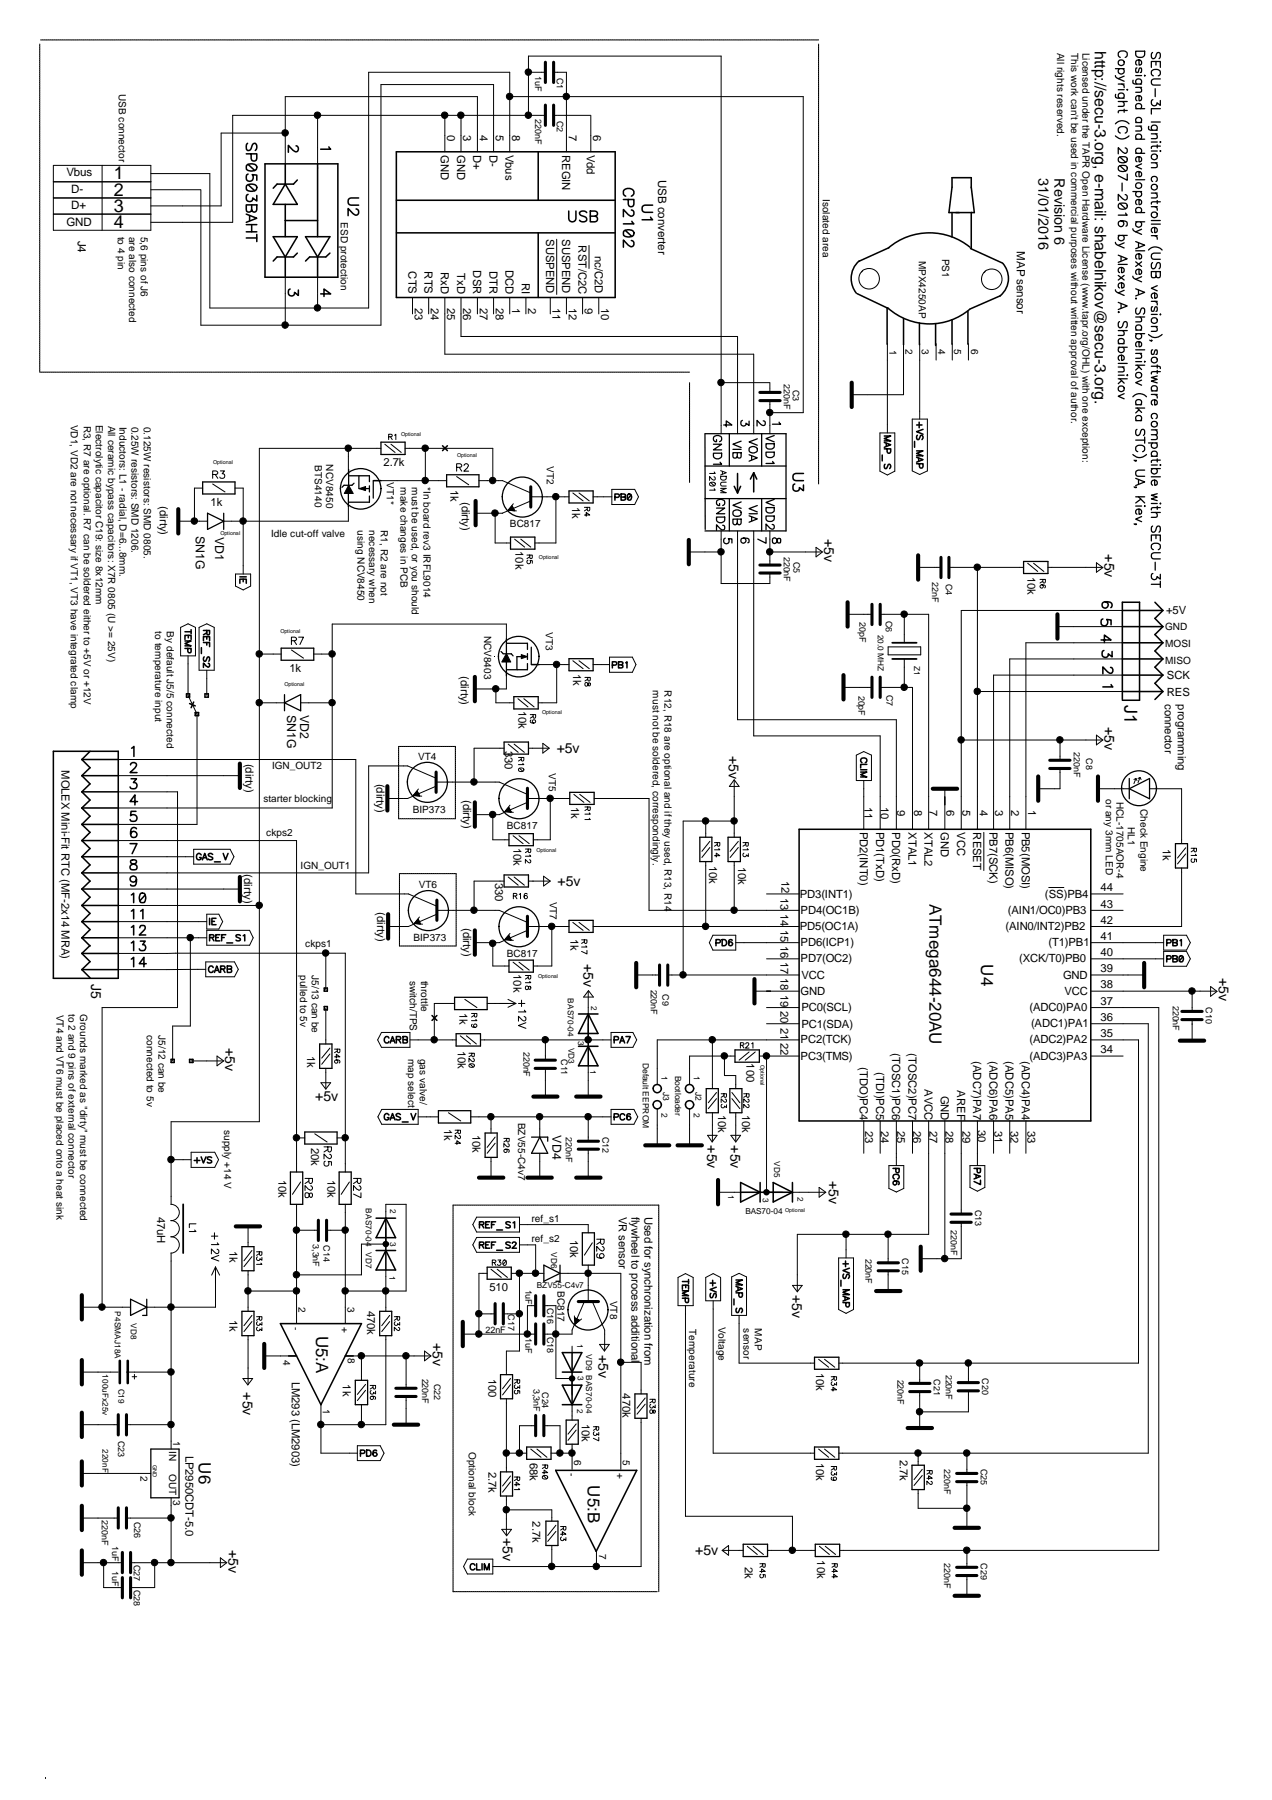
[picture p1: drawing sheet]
<svg xmlns="http://www.w3.org/2000/svg" width="210mm" height="297mm" viewBox="0 0 210 297" stroke-linecap="round" stroke-linejoin="round" font-family="sans-serif">
<defs><g id="words">
<g font-size="3">
<text x="18.8" y="29.6">1</text>
<text x="18.8" y="32.3">2</text>
<text x="18.8" y="35">3</text>
<text x="18.8" y="37.6">4</text>
<text x="185.5" y="116.3" transform="rotate(90 185.5 116.3)">J1</text>
</g>
<g font-size="2.8">
<text x="153.4" y="149.2" transform="rotate(90 153.4 149.2)">ATmega644-20AU</text>
<text x="161.9" y="159.1" transform="rotate(90 161.9 159.1)">U4</text>
<text x="52.2" y="220.4" transform="rotate(90 52.2 220.4)">U5:A</text>
<text x="32.8" y="241.3" transform="rotate(90 32.8 241.3)">U6</text>
<text x="97" y="245.1" transform="rotate(90 97 245.1)">U5:B</text>
</g>
<text font-size="2.6" x="180.7" y="8.5" transform="rotate(90 180.7 8.5)">http://secu-3.org, e-mail: shabelnikov@secu-3.org.</text>
<g font-size="2.4">
<text x="171.4" y="29.4" transform="rotate(90 171.4 29.4)">31/01/2016</text>
<text x="174" y="29.4" transform="rotate(90 174 29.4)">Revision 6</text>
</g>
<g font-size="2.3">
<text x="136" y="88.9" transform="rotate(90 136 88.9)">+5v</text>
<text x="182.3" y="91.5" transform="rotate(90 182.3 91.5)">+5v</text>
<text x="182.3" y="120" transform="rotate(90 182.3 120)">+5v</text>
<text x="91.9" y="124.2">+5v</text>
<text x="120.3" y="124.8" transform="rotate(90 120.3 124.8)">+5v</text>
<text x="92" y="146.2">+5v</text>
<text x="96.3" y="159" transform="rotate(90 96.3 159)">+5v</text>
<text x="201.1" y="161.4" transform="rotate(90 201.1 161.4)">+5v</text>
<text x="15" y="162.3" transform="rotate(90 15 162.3)">J5</text>
<text x="37.2" y="172.9" transform="rotate(90 37.2 172.9)">+5v</text>
<text x="52" y="181.6">+5v</text>
<text x="116.7" y="189" transform="rotate(90 116.7 189)">+5v</text>
<text x="120.6" y="189" transform="rotate(90 120.6 189)">+5v</text>
<text x="136.8" y="194.9" transform="rotate(90 136.8 194.9)">+5v</text>
<text x="130.7" y="213.7" transform="rotate(90 130.7 213.7)">+5v</text>
<text x="71.4" y="221.6" transform="rotate(90 71.4 221.6)">+5v</text>
<text x="98.8" y="223.6" transform="rotate(90 98.8 223.6)">+5v</text>
<text x="40" y="229.8" transform="rotate(90 40 229.8)">+5v</text>
<text x="37.7" y="255.7" transform="rotate(90 37.7 255.7)">+5v</text>
<text x="83" y="253.7" transform="rotate(90 83 253.7)">+5v</text>
<text x="114.7" y="256.6">+5v</text>
</g>
<g font-size="2">
<text x="32.3" y="88.4" transform="rotate(90 32.3 88.4)">SN1G</text>
<text x="35.5" y="88.6" transform="rotate(90 35.5 88.6)">VD1</text>
<text x="47.4" y="118" transform="rotate(90 47.4 118)">SN1G</text>
<text x="49.5" y="118" transform="rotate(90 49.5 118)">VD2</text>
<text x="91.2" y="187.4" transform="rotate(90 91.2 187.4)">VD4</text>
</g>
<g font-size="1.9">
<text x="73.8" y="22.2" transform="rotate(90 73.8 22.2)">0</text>
<text x="76.5" y="22.2" transform="rotate(90 76.5 22.2)">3</text>
<text x="79.2" y="22.2" transform="rotate(90 79.2 22.2)">4</text>
<text x="81.8" y="22.2" transform="rotate(90 81.8 22.2)">5</text>
<text x="84.5" y="22.2" transform="rotate(90 84.5 22.2)">8</text>
<text x="93.9" y="22.2" transform="rotate(90 93.9 22.2)">7</text>
<text x="97.9" y="22.2" transform="rotate(90 97.9 22.2)">6</text>
<text x="11" y="29.1">Vbus</text>
<text x="72.7" y="25.6" transform="rotate(90 72.7 25.6)">GND</text>
<text x="75.4" y="25.6" transform="rotate(90 75.4 25.6)">GND</text>
<text x="78.1" y="25.6" transform="rotate(90 78.1 25.6)">D+</text>
<text x="80.8" y="25.6" transform="rotate(90 80.8 25.6)">D-</text>
<text x="83.4" y="25.6" transform="rotate(90 83.4 25.6)">Vbus</text>
<text x="92.8" y="25.6" transform="rotate(90 92.8 25.6)">REGIN</text>
<text x="96.8" y="25.6" transform="rotate(90 96.8 25.6)">Vdd</text>
<text x="108.6" y="29.7" transform="rotate(90 108.6 29.7)">USB converter</text>
<text x="11.8" y="34.4">D+</text>
<text x="11.8" y="31.9">D-</text>
<text x="11" y="37.3">GND</text>
<text x="12.8" y="39.7" transform="rotate(90 12.8 39.7)">J4</text>
<text x="90.1" y="39.5" transform="rotate(90 90.1 39.5)">SUSPEND</text>
<text x="92.8" y="39.5" transform="rotate(90 92.8 39.5)">SUSPEND</text>
<text x="95.5" y="40.5" transform="rotate(90 95.5 40.5)">RST/C2C</text>
<text x="167.8" y="41.5" transform="rotate(90 167.8 41.5)">MAP sensor</text>
<text x="67.4" y="44.8" transform="rotate(90 67.4 44.8)">CTS</text>
<text x="70.1" y="44.8" transform="rotate(90 70.1 44.8)">RTS</text>
<text x="72.7" y="44.9" transform="rotate(90 72.7 44.9)">RxD</text>
<text x="75.4" y="45.1" transform="rotate(90 75.4 45.1)">TxD</text>
<text x="78.1" y="44.6" transform="rotate(90 78.1 44.6)">DSR</text>
<text x="80.8" y="44.7" transform="rotate(90 80.8 44.7)">DTR</text>
<text x="83.4" y="44.5" transform="rotate(90 83.4 44.5)">DCD</text>
<text x="86.1" y="46.7" transform="rotate(90 86.1 46.7)">RI</text>
<text x="98.2" y="42.3" transform="rotate(90 98.2 42.3)">nc/C2D</text>
<text x="68.5" y="50.8" transform="rotate(90 68.5 50.8)">23</text>
<text x="71.1" y="50.8" transform="rotate(90 71.1 50.8)">24</text>
<text x="73.8" y="50.8" transform="rotate(90 73.8 50.8)">25</text>
<text x="76.5" y="50.8" transform="rotate(90 76.5 50.8)">26</text>
<text x="79.2" y="50.8" transform="rotate(90 79.2 50.8)">27</text>
<text x="81.8" y="50.8" transform="rotate(90 81.8 50.8)">28</text>
<text x="84.5" y="50.8" transform="rotate(90 84.5 50.8)">1</text>
<text x="87.2" y="50.8" transform="rotate(90 87.2 50.8)">2</text>
<text x="91.2" y="50.8" transform="rotate(90 91.2 50.8)">11</text>
<text x="93.9" y="50.8" transform="rotate(90 93.9 50.8)">12</text>
<text x="96.5" y="50.8" transform="rotate(90 96.5 50.8)">9</text>
<text x="99.2" y="50.8" transform="rotate(90 99.2 50.8)">10</text>
<text x="63.3" y="76.9">2.7k</text>
<text x="26.4" y="83.6" transform="rotate(90 26.4 83.6)">(dirty)</text>
<text x="34.8" y="83.5">1k</text>
<text x="74.3" y="80.8" transform="rotate(90 74.3 80.8)">1k</text>
<text x="76.2" y="82.8" transform="rotate(90 76.2 82.8)">(dirty)</text>
<text x="94.4" y="83.6" transform="rotate(90 94.4 83.6)">1k</text>
<text x="85" y="91" transform="rotate(90 85 91)">10k</text>
<text x="169.5" y="95.2" transform="rotate(90 169.5 95.2)">10k</text>
<text x="192.4" y="101.3">+5V</text>
<text x="47.8" y="110.9">1k</text>
<text x="76.1" y="111.6" transform="rotate(90 76.1 111.6)">(dirty)</text>
<text x="94.6" y="111.3" transform="rotate(90 94.6 111.3)">1k</text>
<text x="192.6" y="112">SCK</text>
<text x="85.6" y="117.3" transform="rotate(90 85.6 117.3)">10k</text>
<text x="192.2" y="116.2" transform="rotate(90 192.2 116.2)">connector</text>
<text x="192.6" y="114.8">RES</text>
<text x="194.4" y="116.2" transform="rotate(90 194.4 116.2)">programming</text>
<text x="83.3" y="123.9" transform="rotate(90 83.3 123.9)">330</text>
<text x="10.2" y="127.1" transform="rotate(90 10.2 127.1)">MOLEX Mini-Fit RTC (MF-2x14 MRA)</text>
<text x="40.5" y="126" transform="rotate(90 40.5 126)">(dirty)</text>
<text x="62.1" y="129.3" transform="rotate(90 62.1 129.3)">(dirty)</text>
<text x="76.4" y="132" transform="rotate(90 76.4 132)">(dirty)</text>
<text x="94.3" y="133.2" transform="rotate(90 94.3 133.2)">1k</text>
<text x="141.9" y="137.2" transform="rotate(90 141.9 137.2)">PD2(INT0)</text>
<text x="142.7" y="133.1" transform="rotate(90 142.7 133.1)">11</text>
<text x="144.6" y="137.2" transform="rotate(90 144.6 137.2)">PD1(TxD)</text>
<text x="145.3" y="133.1" transform="rotate(90 145.3 133.1)">10</text>
<text x="147.2" y="137.4" transform="rotate(90 147.2 137.4)">PD0(RxD)</text>
<text x="148" y="133.6" transform="rotate(90 148 133.6)">9</text>
<text x="149.9" y="137.4" transform="rotate(90 149.9 137.4)">XTAL1</text>
<text x="150.8" y="133.6" transform="rotate(90 150.8 133.6)">8</text>
<text x="152.6" y="137.4" transform="rotate(90 152.6 137.4)">XTAL2</text>
<text x="153.4" y="133.6" transform="rotate(90 153.4 133.6)">7</text>
<text x="155.2" y="137.4" transform="rotate(90 155.2 137.4)">GND</text>
<text x="156.2" y="133.6" transform="rotate(90 156.2 133.6)">6</text>
<text x="157.9" y="137.4" transform="rotate(90 157.9 137.4)">VCC</text>
<text x="158.8" y="133.6" transform="rotate(90 158.8 133.6)">5</text>
<text x="160.6" y="137.4" transform="rotate(90 160.6 137.4)">RESET</text>
<text x="161.7" y="133.6" transform="rotate(90 161.7 133.6)">4</text>
<text x="163.3" y="137.2" transform="rotate(90 163.3 137.2)">PB7(SCK)</text>
<text x="164.2" y="133.6" transform="rotate(90 164.2 133.6)">3</text>
<text x="165.9" y="137.2" transform="rotate(90 165.9 137.2)">PB6(MISO)</text>
<text x="166.9" y="133.6" transform="rotate(90 166.9 133.6)">2</text>
<text x="168.6" y="137.2" transform="rotate(90 168.6 137.2)">PB5(MOSI)</text>
<text x="169.7" y="133.6" transform="rotate(90 169.7 133.6)">1</text>
<text x="84.8" y="139.9" transform="rotate(90 84.8 139.9)">10k</text>
<text x="117" y="142.9" transform="rotate(90 117 142.9)">10k</text>
<text x="121.8" y="143" transform="rotate(90 121.8 143)">10k</text>
<text x="191.9" y="140" transform="rotate(90 191.9 140)">1k</text>
<text x="40.3" y="144.3" transform="rotate(90 40.3 144.3)">(dirty)</text>
<text x="81.7" y="145.7" transform="rotate(90 81.7 145.7)">330</text>
<text x="128.8" y="148.1" transform="rotate(90 128.8 148.1)">13</text>
<text x="128.9" y="145.4" transform="rotate(90 128.9 145.4)">12</text>
<text x="132" y="148.1">PD3(INT1)</text>
<text x="172.4" y="148.1">(SS)PB4</text>
<text x="181.6" y="147.1">44</text>
<text x="181.6" y="149.8">43</text>
<text x="62.2" y="150.6" transform="rotate(90 62.2 150.6)">(dirty)</text>
<text x="76.4" y="153.1" transform="rotate(90 76.4 153.1)">(dirty)</text>
<text x="94.1" y="154.9" transform="rotate(90 94.1 154.9)">1k</text>
<text x="128.8" y="150.8" transform="rotate(90 128.8 150.8)">14</text>
<text x="128.8" y="153.4" transform="rotate(90 128.8 153.4)">15</text>
<text x="132" y="153.5">PD5(OC1A)</text>
<text x="132.1" y="150.8">PD4(OC1B)</text>
<text x="165.9" y="153.5">(AIN0/INT2)PB2</text>
<text x="166.3" y="150.8">(AIN1/OC0)PB3</text>
<text x="181.6" y="155.1">41</text>
<text x="181.6" y="152.4">42</text>
<text x="84.8" y="160.8" transform="rotate(90 84.8 160.8)">10k</text>
<text x="128.8" y="156.1" transform="rotate(90 128.8 156.1)">16</text>
<text x="128.8" y="158.8" transform="rotate(90 128.8 158.8)">17</text>
<text x="128.8" y="161.4" transform="rotate(90 128.8 161.4)">18</text>
<text x="132.1" y="156.2">PD6(ICP1)</text>
<text x="132.1" y="158.8">PD7(OC2)</text>
<text x="132.2" y="161.5">VCC</text>
<text x="168.2" y="158.7">(XCK/T0)PB0</text>
<text x="173" y="156.2">(T1)PB1</text>
<text x="175.4" y="161.5">GND</text>
<text x="181.6" y="157.8">40</text>
<text x="181.6" y="160.4">39</text>
<text x="75.8" y="167.2" transform="rotate(90 75.8 167.2)">1k</text>
<text x="128.8" y="164.2" transform="rotate(90 128.8 164.2)">19</text>
<text x="128.8" y="166.8" transform="rotate(90 128.8 166.8)">20</text>
<text x="132.1" y="164.2">GND</text>
<text x="132.2" y="166.8">PC0(SCL)</text>
<text x="169.9" y="166.8">(ADC0)PA0</text>
<text x="175.6" y="164.2">VCC</text>
<text x="181.6" y="163.1">38</text>
<text x="181.6" y="165.8">37</text>
<text x="75.6" y="173.4" transform="rotate(90 75.6 173.4)">10k</text>
<text x="128.8" y="169.6" transform="rotate(90 128.8 169.6)">21</text>
<text x="128.8" y="172.2" transform="rotate(90 128.8 172.2)">22</text>
<text x="132.1" y="172.2">PC2(TCK)</text>
<text x="132.2" y="169.7">PC1(SDA)</text>
<text x="147.2" y="173.8" transform="rotate(90 147.2 173.8)">(TOSC1)PC6</text>
<text x="149.9" y="173.8" transform="rotate(90 149.9 173.8)">(TOSC2)PC7</text>
<text x="169.9" y="172.2">(ADC2)PA2</text>
<text x="170.1" y="169.5">(ADC1)PA1</text>
<text x="181.6" y="168.5">36</text>
<text x="181.6" y="171.1">35</text>
<text x="181.6" y="173.8">34</text>
<text x="50.7" y="174.3" transform="rotate(90 50.7 174.3)">1k</text>
<text x="123.2" y="175.5" transform="rotate(90 123.2 175.5)">100</text>
<text x="132.1" y="175">PC3(TMS)</text>
<text x="141.9" y="176.1" transform="rotate(90 141.9 176.1)">(TDO)PC4</text>
<text x="144.6" y="177" transform="rotate(90 144.6 177)">(TDI)PC5</text>
<text x="152.6" y="179.8" transform="rotate(90 152.6 179.8)">AVCC</text>
<text x="157.9" y="179.9" transform="rotate(90 157.9 179.9)">AREF</text>
<text x="160.6" y="175.1" transform="rotate(90 160.6 175.1)">(ADC7)PA7</text>
<text x="163.3" y="175.1" transform="rotate(90 163.3 175.1)">(ADC6)PA6</text>
<text x="165.9" y="175.1" transform="rotate(90 165.9 175.1)">(ADC5)PA5</text>
<text x="168.6" y="175.1" transform="rotate(90 168.6 175.1)">(ADC4)PA4</text>
<text x="169.9" y="174.9">(ADC3)PA3</text>
<text x="118.5" y="184" transform="rotate(90 118.5 184)">10k</text>
<text x="122.5" y="184" transform="rotate(90 122.5 184)">10k</text>
<text x="155.2" y="180.8" transform="rotate(90 155.2 180.8)">GND</text>
<text x="51.4" y="189.4" transform="rotate(90 51.4 189.4)">20k</text>
<text x="73.3" y="186.3" transform="rotate(90 73.3 186.3)">1k</text>
<text x="78" y="187.3" transform="rotate(90 78 187.3)">10k</text>
<text x="142.8" y="186.6" transform="rotate(90 142.8 186.6)">23</text>
<text x="145.3" y="186.6" transform="rotate(90 145.3 186.6)">24</text>
<text x="148" y="186.6" transform="rotate(90 148 186.6)">25</text>
<text x="150.7" y="186.6" transform="rotate(90 150.7 186.6)">26</text>
<text x="153.4" y="186.6" transform="rotate(90 153.4 186.6)">27</text>
<text x="156" y="186.6" transform="rotate(90 156 186.6)">28</text>
<text x="158.8" y="186.6" transform="rotate(90 158.8 186.6)">29</text>
<text x="161.4" y="186.5" transform="rotate(90 161.4 186.5)">30</text>
<text x="164.1" y="186.6" transform="rotate(90 164.1 186.6)">31</text>
<text x="166.8" y="186.6" transform="rotate(90 166.8 186.6)">32</text>
<text x="169.5" y="186.6" transform="rotate(90 169.5 186.6)">33</text>
<text x="46" y="194.7" transform="rotate(90 46 194.7)">10k</text>
<text x="54" y="194.7" transform="rotate(90 54 194.7)">10k</text>
<text x="25.9" y="200.8" transform="rotate(90 25.9 200.8)">47uH</text>
<text x="102.1" y="200.8" transform="rotate(90 102.1 200.8)">VR sensor</text>
<text x="104.2" y="200.8" transform="rotate(90 104.2 200.8)">flywheel to process additional</text>
<text x="106.3" y="200.8" transform="rotate(90 106.3 200.8)">Used for synchronization from</text>
<text x="37.8" y="206.4" transform="rotate(90 37.8 206.4)">1k</text>
<text x="94.1" y="204.6" transform="rotate(90 94.1 204.6)">10k</text>
<text x="80.8" y="213">510</text>
<text x="37.8" y="217.7" transform="rotate(90 37.8 217.7)">1k</text>
<text x="60.6" y="216.3" transform="rotate(90 60.6 216.3)">470k</text>
<text x="48.2" y="228" transform="rotate(90 48.2 228)">LM293 (LM2903)</text>
<text x="80.6" y="227.5" transform="rotate(90 80.6 227.5)">100</text>
<text x="134.7" y="226.6" transform="rotate(90 134.7 226.6)">10k</text>
<text x="56.6" y="228.5" transform="rotate(90 56.6 228.5)">1k</text>
<text x="102.7" y="229.9" transform="rotate(90 102.7 229.9)">470k</text>
<text x="96" y="235" transform="rotate(90 96 235)">10k</text>
<text x="30.6" y="240.2" transform="rotate(90 30.6 240.2)">LP2950CDT-5.0</text>
<text x="80.6" y="242.9" transform="rotate(90 80.6 242.9)">2.7k</text>
<text x="87.4" y="241.4" transform="rotate(90 87.4 241.4)">68k</text>
<text x="134.7" y="241.5" transform="rotate(90 134.7 241.5)">10k</text>
<text x="148.5" y="240.9" transform="rotate(90 148.5 240.9)">2.7k</text>
<text x="87.9" y="251.1" transform="rotate(90 87.9 251.1)">2.7k</text>
<text x="134.8" y="257.5" transform="rotate(90 134.8 257.5)">10k</text>
<text x="122.9" y="258.5" transform="rotate(90 122.9 258.5)">2k</text>
</g>
<g font-size="1.7">
<text x="174.5" y="8.7" transform="rotate(90 174.5 8.7)">All rights reserved.</text>
<text x="176.7" y="8.7" transform="rotate(90 176.7 8.7)">This work can't be used in commercial purposes without written approval of author.</text>
<text x="178.6" y="8.7" transform="rotate(90 178.6 8.7)">Licensed under the TAPR Open Hardware License (www.tapr.org/OHL) with one exception:</text>
<text x="19.6" y="15.5" transform="rotate(90 19.6 15.5)">USB connector</text>
<text x="135.8" y="32.8" transform="rotate(90 135.8 32.8)">Isolated area</text>
<text x="19.4" y="39.1" transform="rotate(90 19.4 39.1)">to 4 pin</text>
<text x="21.3" y="39.1" transform="rotate(90 21.3 39.1)">are also connected</text>
<text x="23.2" y="39.1" transform="rotate(90 23.2 39.1)">5,6 pins of J6</text>
<text x="56.2" y="36.7" transform="rotate(90 56.2 36.7)">ESD protection</text>
<text x="151.6" y="43" transform="rotate(90 151.6 43)">MPX4250AP</text>
<text x="155.4" y="42.7" transform="rotate(90 155.4 42.7)">PS1</text>
<text x="146.8" y="57.8" transform="rotate(90 146.8 57.8)">1</text>
<text x="149.4" y="57.5" transform="rotate(90 149.4 57.5)">2</text>
<text x="152.1" y="57.5" transform="rotate(90 152.1 57.5)">3</text>
<text x="154.8" y="57.5" transform="rotate(90 154.8 57.5)">4</text>
<text x="157.5" y="57.5" transform="rotate(90 157.5 57.5)">5</text>
<text x="160.3" y="57.5" transform="rotate(90 160.3 57.5)">6</text>
<text x="11.7" y="70.1" transform="rotate(90 11.7 70.1)">VD1, VD2 are not necessary if VT1, VT3 have integrated clamp</text>
<text x="13.8" y="70.2" transform="rotate(90 13.8 70.2)">R3, R7 are optional. R7 can be soldered either to +5V or +12V</text>
<text x="15.8" y="70.1" transform="rotate(90 15.8 70.1)">Electrolytic capacitor C19: size 8x12mm</text>
<text x="17.9" y="70.2" transform="rotate(90 17.9 70.2)">All ceramic bypass capacitors: X7R 0805 (U &gt;= 25V)</text>
<text x="19.7" y="70.4" transform="rotate(90 19.7 70.4)">Inductors: L1 - radial, D=6...8mm.</text>
<text x="21.7" y="70.4" transform="rotate(90 21.7 70.4)">0.25W resistors: SMD 1206.</text>
<text x="23.7" y="70.4" transform="rotate(90 23.7 70.4)">0.125W resistors: SMD 0805.</text>
<text x="51.9" y="76.8" transform="rotate(90 51.9 76.8)">BTS4140</text>
<text x="53.8" y="76.7" transform="rotate(90 53.8 76.7)">NCV8450</text>
<text x="90.2" y="76.9" transform="rotate(90 90.2 76.9)">VT2</text>
<text x="63.8" y="79.6" transform="rotate(90 63.8 79.6)">VT1*</text>
<text x="66.1" y="80.4" transform="rotate(90 66.1 80.4)">make changes in PCB</text>
<text x="68" y="80.4" transform="rotate(90 68 80.4)">must be used, or you should</text>
<text x="69.9" y="80.4" transform="rotate(90 69.9 80.4)">*In board rev3 IRFL9014</text>
<text x="44.7" y="88.5">Idle cut-off valve</text>
<text x="59" y="87.5" transform="rotate(90 59 87.5)">using NCV8450</text>
<text x="60.9" y="87.5" transform="rotate(90 60.9 87.5)">necessary when</text>
<text x="62.8" y="87.5" transform="rotate(90 62.8 87.5)">R1, R2 are not</text>
<text x="84.2" y="87">BC817</text>
<text x="25.6" y="104.2" transform="rotate(90 25.6 104.2)">to temperature input</text>
<text x="27.5" y="104.2" transform="rotate(90 27.5 104.2)">By default J5/5 connected</text>
<text x="79.9" y="104.9" transform="rotate(90 79.9 104.9)">NCV8403</text>
<text x="90.1" y="104.3" transform="rotate(90 90.1 104.3)">VT3</text>
<text x="192.3" y="106.8">MOSI</text>
<text x="192.3" y="104">GND</text>
<text x="107.7" y="113.9" transform="rotate(90 107.7 113.9)">must not be soldered, correspondingly.</text>
<text x="109.6" y="113.9" transform="rotate(90 109.6 113.9)">R12, R18 are optional and if they used, R13, R14</text>
<text x="192.3" y="109.5">MISO</text>
<text x="69" y="125.4">VT4</text>
<text x="44.9" y="126.9">IGN_OUT2</text>
<text x="90.6" y="127.5" transform="rotate(90 90.6 127.5)">VT5</text>
<text x="182.5" y="131.9" transform="rotate(90 182.5 131.9)">or any 3mm LED</text>
<text x="43.5" y="132.4">starter blocking</text>
<text x="43.9" y="137.9">ckps2</text>
<text x="68.1" y="134.1">BIP373</text>
<text x="83.7" y="136.8">BC817</text>
<text x="184.2" y="132.3" transform="rotate(90 184.2 132.3)">HCL-1705AOR-4</text>
<text x="186.1" y="136.5" transform="rotate(90 186.1 136.5)">HL1</text>
<text x="188.2" y="133.5" transform="rotate(90 188.2 133.5)">Check Engine</text>
<text x="49.6" y="143.4">IGN_OUT1</text>
<text x="69.1" y="146.5">VT6</text>
<text x="90.7" y="148.8" transform="rotate(90 90.7 148.8)">VT7</text>
<text x="68.2" y="155.2">BIP373</text>
<text x="49.5" y="160.9" transform="rotate(90 49.5 160.9)">pulled to 5v</text>
<text x="50.4" y="156.2">ckps1</text>
<text x="51.4" y="160.9" transform="rotate(90 51.4 160.9)">J5/13 can be</text>
<text x="67.6" y="161.8" transform="rotate(90 67.6 161.8)">switch/TPS</text>
<text x="69.5" y="161.8" transform="rotate(90 69.5 161.8)">throttle</text>
<text x="83.7" y="157.9">BC817</text>
<text x="9.3" y="167.5" transform="rotate(90 9.3 167.5)">VT4 and VT6 must be placed onto a heat sink</text>
<text x="11.3" y="167.3" transform="rotate(90 11.3 167.3)">to 2 and 9 pins of external connector</text>
<text x="13.2" y="167.3" transform="rotate(90 13.2 167.3)">Grounds marked as &quot;dirty&quot; must be connected</text>
<text x="24.3" y="170.8" transform="rotate(90 24.3 170.8)">connected to 5v</text>
<text x="26.2" y="170.8" transform="rotate(90 26.2 170.8)">J5/12 can be</text>
<text x="67.4" y="174.7" transform="rotate(90 67.4 174.7)">map select</text>
<text x="69.3" y="174.7" transform="rotate(90 69.3 174.7)">gas valve/</text>
<text x="85.5" y="185.3" transform="rotate(90 85.5 185.3)">BZV55-C4v7</text>
<text x="37" y="186.5" transform="rotate(90 37 186.5)">supply +14 V</text>
<text x="87.7" y="201.7">ref_s1</text>
<text x="87.7" y="205">ref_s2</text>
<text x="49.3" y="215.7" transform="rotate(90 49.3 215.7)">2</text>
<text x="57.3" y="215.7" transform="rotate(90 57.3 215.7)">3</text>
<text x="92" y="213" transform="rotate(90 92 213)">BC817</text>
<text x="100.7" y="214.7" transform="rotate(90 100.7 214.7)">VT8</text>
<text x="48.3" y="218.9" transform="rotate(90 48.3 218.9)">-</text>
<text x="56.3" y="218.9" transform="rotate(90 56.3 218.9)">+</text>
<text x="113.7" y="219.4" transform="rotate(90 113.7 219.4)">Temperature</text>
<text x="118.6" y="218.9" transform="rotate(90 118.6 218.9)">Voltage</text>
<text x="122.7" y="219.2" transform="rotate(90 122.7 219.2)">sensor</text>
<text x="124.6" y="219.2" transform="rotate(90 124.6 219.2)">MAP</text>
<text x="46.7" y="224.4" transform="rotate(90 46.7 224.4)">4</text>
<text x="57.4" y="224.1" transform="rotate(90 57.4 224.1)">8</text>
<text x="53.3" y="232.4" transform="rotate(90 53.3 232.4)">1</text>
<text x="27.9" y="239.5" transform="rotate(90 27.9 239.5)">IN</text>
<text x="28.6" y="237.9" transform="rotate(90 28.6 237.9)">1</text>
<text x="77.4" y="239.6" transform="rotate(90 77.4 239.6)">Optional block</text>
<text x="23.2" y="243.6" transform="rotate(90 23.2 243.6)">2</text>
<text x="27.9" y="243.3" transform="rotate(90 27.9 243.3)">OUT</text>
<text x="93.8" y="243" transform="rotate(90 93.8 243)">-</text>
<text x="94.7" y="240.9" transform="rotate(90 94.7 240.9)">6</text>
<text x="101.8" y="243" transform="rotate(90 101.8 243)">+</text>
<text x="102.8" y="240.9" transform="rotate(90 102.8 240.9)">5</text>
<text x="28.6" y="247.5" transform="rotate(90 28.6 247.5)">3</text>
<text x="98.9" y="256.5" transform="rotate(90 98.9 256.5)">7</text>
</g>
<g font-size="1.5">
<text x="88.3" y="12.6" transform="rotate(90 88.3 12.6)">1uF</text>
<text x="91.9" y="12.9" transform="rotate(90 91.9 12.9)">C1</text>
<text x="88.3" y="19.7" transform="rotate(90 88.3 19.7)">220nF</text>
<text x="91.9" y="19.9" transform="rotate(90 91.9 19.9)">C2</text>
<text x="129.3" y="63.4" transform="rotate(90 129.3 63.4)">220nF</text>
<text x="130.8" y="64.3" transform="rotate(90 130.8 64.3)">C3</text>
<text x="129.3" y="91.9" transform="rotate(90 129.3 91.9)">220nF</text>
<text x="130.9" y="92.7" transform="rotate(90 130.9 92.7)">C5</text>
<text x="153.8" y="96" transform="rotate(90 153.8 96)">22nF</text>
<text x="156.1" y="96.3" transform="rotate(90 156.1 96.3)">C4</text>
<text x="141.8" y="102.6" transform="rotate(90 141.8 102.6)">20pF</text>
<text x="146.2" y="102.4" transform="rotate(90 146.2 102.4)">C6</text>
<text x="141.7" y="114.8" transform="rotate(90 141.7 114.8)">20pF</text>
<text x="146.3" y="114.6" transform="rotate(90 146.3 114.6)">C7</text>
<text x="177.2" y="124.1" transform="rotate(90 177.2 124.1)">220nF</text>
<text x="179.2" y="125.2" transform="rotate(90 179.2 125.2)">C8</text>
<text x="107.4" y="163.3" transform="rotate(90 107.4 163.3)">220nF</text>
<text x="109.3" y="164.1" transform="rotate(90 109.3 164.1)">C9</text>
<text x="193.5" y="166" transform="rotate(90 193.5 166)">220nF</text>
<text x="199" y="166.2" transform="rotate(90 199 166.2)">C10</text>
<text x="86.4" y="173.6" transform="rotate(90 86.4 173.6)">220nF</text>
<text x="92.6" y="174.8" transform="rotate(90 92.6 174.8)">C11</text>
<text x="93.4" y="187.6" transform="rotate(90 93.4 187.6)">220nF</text>
<text x="99.4" y="187.6" transform="rotate(90 99.4 187.6)">C12</text>
<text x="156.9" y="203" transform="rotate(90 156.9 203)">220nF</text>
<text x="160.9" y="199.6" transform="rotate(90 160.9 199.6)">C13</text>
<text x="51.6" y="205.3" transform="rotate(90 51.6 205.3)">3,3nF</text>
<text x="53.4" y="205.5" transform="rotate(90 53.4 205.5)">C14</text>
<text x="142.8" y="207.7" transform="rotate(90 142.8 207.7)">220nF</text>
<text x="148.9" y="207.7" transform="rotate(90 148.9 207.7)">C15</text>
<text x="86.7" y="212.8" transform="rotate(90 86.7 212.8)">1uF</text>
<text x="90.3" y="215.8" transform="rotate(90 90.3 215.8)">C16</text>
<text x="80.1" y="220">22nF</text>
<text x="83.9" y="216.9" transform="rotate(90 83.9 216.9)">C17</text>
<text x="86.7" y="220.8" transform="rotate(90 86.7 220.8)">1uF</text>
<text x="90.3" y="220.6" transform="rotate(90 90.3 220.6)">C18</text>
<text x="69.6" y="227.5" transform="rotate(90 69.6 227.5)">220nF</text>
<text x="148.1" y="227.7" transform="rotate(90 148.1 227.7)">220nF</text>
<text x="154.1" y="227.6" transform="rotate(90 154.1 227.6)">C21</text>
<text x="156.1" y="226.9" transform="rotate(90 156.1 226.9)">220nF</text>
<text x="162.1" y="227.4" transform="rotate(90 162.1 227.4)">C20</text>
<text x="71.6" y="228.4" transform="rotate(90 71.6 228.4)">C22</text>
<text x="88" y="229.2" transform="rotate(90 88 229.2)">3,3nF</text>
<text x="89.5" y="229.7" transform="rotate(90 89.5 229.7)">C24</text>
<text x="19.5" y="237.8" transform="rotate(90 19.5 237.8)">C23</text>
<text x="155.8" y="242.5" transform="rotate(90 155.8 242.5)">220nF</text>
<text x="161.8" y="242.4" transform="rotate(90 161.8 242.4)">C25</text>
<text x="16.8" y="250.9" transform="rotate(90 16.8 250.9)">220nF</text>
<text x="22.1" y="251.1" transform="rotate(90 22.1 251.1)">C26</text>
<text x="18.5" y="255.2" transform="rotate(90 18.5 255.2)">1uF</text>
<text x="161.8" y="258" transform="rotate(90 161.8 258)">C29</text>
<text x="18.5" y="259.3" transform="rotate(90 18.5 259.3)">1uF</text>
<text x="22.1" y="258.2" transform="rotate(90 22.1 258.2)">C27</text>
<text x="22.1" y="262.4" transform="rotate(90 22.1 262.4)">C28</text>
<text x="155.8" y="258" transform="rotate(90 155.8 258)">220nF</text>
</g>
<g font-size="1.4">
<text x="144.9" y="104.7" transform="rotate(90 144.9 104.7)">20.0 MHZ</text>
<text x="150.9" y="109.9" transform="rotate(90 150.9 109.9)">Z1</text>
<text x="93.7" y="164.7" transform="rotate(90 93.7 164.7)">BAS70-04</text>
<text x="97.5" y="166" transform="rotate(90 97.5 166)">2</text>
<text x="93.8" y="172.9" transform="rotate(90 93.8 172.9)">VD3</text>
<text x="95.4" y="171.7" transform="rotate(90 95.4 171.7)">3</text>
<text x="97.4" y="176.6" transform="rotate(90 97.4 176.6)">1</text>
<text x="106.1" y="175.4" transform="rotate(90 106.1 175.4)">Default EEPROM</text>
<text x="109.1" y="177.5" transform="rotate(90 109.1 177.5)">1</text>
<text x="111.4" y="177.5" transform="rotate(90 111.4 177.5)">Bootloader</text>
<text x="114.5" y="177.5" transform="rotate(90 114.5 177.5)">1</text>
<text x="109.1" y="183.6" transform="rotate(90 109.1 183.6)">2</text>
<text x="109.4" y="180.2" transform="rotate(90 109.4 180.2)">J3</text>
<text x="114.5" y="183.6" transform="rotate(90 114.5 183.6)">2</text>
<text x="114.8" y="180.2" transform="rotate(90 114.8 180.2)">J2</text>
<text x="127.8" y="191.6" transform="rotate(90 127.8 191.6)">VD5</text>
<text x="120.1" y="197.3" transform="rotate(90 120.1 197.3)">1</text>
<text x="125.9" y="197.7" transform="rotate(90 125.9 197.7)">3</text>
<text x="131.6" y="197.6" transform="rotate(90 131.6 197.6)">2</text>
<text x="60.4" y="199.4" transform="rotate(90 60.4 199.4)">BAS70-04 VD7</text>
<text x="64.4" y="199.5" transform="rotate(90 64.4 199.5)">2</text>
<text x="123" y="200.3">BAS70-04</text>
<text x="64.4" y="204.9" transform="rotate(90 64.4 204.9)">3</text>
<text x="91" y="206.6" transform="rotate(90 91 206.6)">VD6</text>
<text x="64.3" y="210.6" transform="rotate(90 64.3 210.6)">1</text>
<text x="88.6" y="212.6">BZV55-C4v7</text>
<text x="18.9" y="216.4" transform="rotate(90 18.9 216.4)">P4SMAJ18A</text>
<text x="21.6" y="218.4" transform="rotate(90 21.6 218.4)">VD8</text>
<text x="95.2" y="221.8" transform="rotate(90 95.2 221.8)">1</text>
<text x="16.9" y="226.8" transform="rotate(90 16.9 226.8)">100uFx25v</text>
<text x="95.4" y="227.1" transform="rotate(90 95.4 227.1)">3</text>
<text x="96.7" y="223.5" transform="rotate(90 96.7 223.5)">VD9 BAS70-04</text>
<text x="19.6" y="229.1" transform="rotate(90 19.6 229.1)">C19</text>
<text x="95.2" y="232.4" transform="rotate(90 95.2 232.4)">2</text>
<text x="16.9" y="239.1" transform="rotate(90 16.9 239.1)">220nF</text>
</g>
<g font-size=".9">
<text x="66.2" y="71.9">Optional</text>
<text x="35.2" y="76.7">Optional</text>
<text x="75.4" y="75.3">Optional</text>
<text x="36.4" y="88.3">Optional</text>
<text x="88.9" y="92.3">Optional</text>
<text x="46.3" y="104.5">Optional</text>
<text x="46.9" y="113.2">Optional</text>
<text x="89.5" y="117.8">Optional</text>
<text x="88.5" y="140.6">Optional</text>
<text x="88.8" y="161.3">Optional</text>
<text x="125.5" y="175.7" transform="rotate(90 125.5 175.7)">Optional</text>
<text x="129.6" y="200">Optional</text>
<text x="25.2" y="241.7" transform="rotate(90 25.2 241.7)">GND</text>
</g>
</g></defs>
<g fill="#000" stroke="#000" stroke-width=".17">
<path d="M57.5 80.1l.8 1.3h-1.5z" fill-rule="evenodd"/>
<path d="M59.3 80.6l1-.3v.7z" fill-rule="evenodd"/>
<path d="M84.5 83.5l.4 .8-1-.1z" fill-rule="evenodd"/>
<path d="M83.6 107.9l.7 1.3h-1.5z" fill-rule="evenodd"/>
<path d="M86 108l1 .4-1 .3z" fill-rule="evenodd"/>
<path d="M68.8 130.5l.5 .9-1.1-.1z" fill-rule="evenodd"/>
<path d="M83.9 133.2l.5 .9-1.1-.2z" fill-rule="evenodd"/>
<path d="M69 151.7l.4 .8-1-.1z" fill-rule="evenodd"/>
<path d="M83.9 154.3l.5 .9-1.1-.1z" fill-rule="evenodd"/>
<path d="M94.8 217.5l.8 .4-.7 .6z" fill-rule="evenodd"/>
<circle cx="52.4" cy="19" r=".54"/>
<circle cx="73.4" cy="19" r=".54"/>
<circle cx="76" cy="19" r=".54"/>
<circle cx="84.1" cy="15.9" r=".54"/>
<circle cx="87.2" cy="19" r=".54"/>
<circle cx="87.2" cy="11.9" r=".54"/>
<circle cx="93.4" cy="15.9" r=".54"/>
<circle cx="47" cy="21.9" r=".54"/>
<circle cx="47" cy="53.6" r=".54"/>
<circle cx="52.4" cy="50.8" r=".54"/>
<circle cx="57.5" cy="74" r=".54"/>
<circle cx="70.2" cy="74" r=".54"/>
<circle cx="70.2" cy="79.3" r=".54"/>
<circle cx="81.3" cy="79.3" r=".54"/>
<circle cx="119" cy="63.1" r=".54"/>
<circle cx="127" cy="68.1" r=".54"/>
<circle cx="32.1" cy="86" r=".54"/>
<circle cx="40.1" cy="86" r=".54"/>
<circle cx="81.7" cy="84.7" r=".54"/>
<circle cx="91.7" cy="82" r=".54"/>
<circle cx="119" cy="91.1" r=".54"/>
<circle cx="127" cy="91.1" r=".54"/>
<circle cx="161.3" cy="93.6" r=".54"/>
<circle cx="42.8" cy="116" r=".54"/>
<circle cx="42.8" cy="107.9" r=".54"/>
<circle cx="54.8" cy="107.9" r=".54"/>
<circle cx="54.8" cy="116" r=".54"/>
<circle cx="81.8" cy="113.7" r=".54"/>
<circle cx="91.8" cy="109.6" r=".54"/>
<circle cx="149.2" cy="113.4" r=".54"/>
<circle cx="149.2" cy="101.3" r=".54"/>
<circle cx="161.3" cy="114.1" r=".54"/>
<circle cx="78.2" cy="129" r=".54"/>
<circle cx="81.3" cy="134.4" r=".54"/>
<circle cx="90.8" cy="131.7" r=".54"/>
<circle cx="116.4" cy="135.5" r=".54"/>
<circle cx="121.1" cy="135.5" r=".54"/>
<circle cx="158.6" cy="122.1" r=".54"/>
<circle cx="174.9" cy="122.1" r=".54"/>
<circle cx="31.4" cy="154.7" r=".54"/>
<circle cx="42.8" cy="149.4" r=".54"/>
<circle cx="53.7" cy="157.3" r=".54"/>
<circle cx="78.2" cy="150.2" r=".54"/>
<circle cx="81.3" cy="155.7" r=".54"/>
<circle cx="91" cy="152.9" r=".54"/>
<circle cx="116.4" cy="152.9" r=".54"/>
<circle cx="121.1" cy="150.2" r=".54"/>
<circle cx="71.6" cy="171.6" r=".54"/>
<circle cx="90" cy="171.6" r=".54"/>
<circle cx="97" cy="171.6" r=".54"/>
<circle cx="112.7" cy="160.9" r=".54"/>
<circle cx="117.5" cy="171.6" r=".54"/>
<circle cx="119.5" cy="174.2" r=".54"/>
<circle cx="126.5" cy="174.2" r=".54"/>
<circle cx="196.7" cy="163.5" r=".54"/>
<circle cx="28.2" cy="191.3" r=".54"/>
<circle cx="48.9" cy="187.7" r=".54"/>
<circle cx="57" cy="187.7" r=".54"/>
<circle cx="81" cy="184.3" r=".54"/>
<circle cx="89" cy="184.3" r=".54"/>
<circle cx="97" cy="184.3" r=".54"/>
<circle cx="16.8" cy="215.7" r=".54"/>
<circle cx="28.2" cy="215.7" r=".54"/>
<circle cx="40.9" cy="213" r=".54"/>
<circle cx="48.9" cy="203" r=".54"/>
<circle cx="48.9" cy="210.4" r=".54"/>
<circle cx="48.9" cy="213" r=".54"/>
<circle cx="57" cy="203" r=".54"/>
<circle cx="57" cy="213" r=".54"/>
<circle cx="63.6" cy="213" r=".54"/>
<circle cx="79" cy="216.8" r=".54"/>
<circle cx="85.7" cy="210.1" r=".54"/>
<circle cx="85.7" cy="216.8" r=".54"/>
<circle cx="88.4" cy="210.1" r=".54"/>
<circle cx="97" cy="210.1" r=".54"/>
<circle cx="139.6" cy="203.7" r=".54"/>
<circle cx="146.5" cy="203.7" r=".54"/>
<circle cx="155.9" cy="207.7" r=".54"/>
<circle cx="28.2" cy="235.1" r=".54"/>
<circle cx="28.2" cy="226.4" r=".54"/>
<circle cx="52.9" cy="235.1" r=".54"/>
<circle cx="59.6" cy="235.1" r=".54"/>
<circle cx="59.6" cy="223.7" r=".54"/>
<circle cx="67" cy="223.7" r=".54"/>
<circle cx="79" cy="220.1" r=".54"/>
<circle cx="83.5" cy="239.8" r=".54"/>
<circle cx="85.7" cy="239.8" r=".54"/>
<circle cx="87" cy="220.1" r=".54"/>
<circle cx="91.7" cy="220.1" r=".54"/>
<circle cx="92.4" cy="239.8" r=".54"/>
<circle cx="94.4" cy="239.8" r=".54"/>
<circle cx="102.4" cy="224.8" r=".54"/>
<circle cx="151.5" cy="239.8" r=".54"/>
<circle cx="151.7" cy="224.9" r=".54"/>
<circle cx="151.7" cy="233" r=".54"/>
<circle cx="159.5" cy="239.8" r=".54"/>
<circle cx="159.8" cy="224.9" r=".54"/>
<circle cx="17.1" cy="257.9" r=".54"/>
<circle cx="25.5" cy="257.9" r=".54"/>
<circle cx="28.2" cy="257.9" r=".54"/>
<circle cx="28.2" cy="250.5" r=".54"/>
<circle cx="83.5" cy="249.1" r=".54"/>
<circle cx="91" cy="258.5" r=".54"/>
<circle cx="98.4" cy="258.5" r=".54"/>
<circle cx="130.7" cy="255.8" r=".54"/>
<circle cx="159.5" cy="255.8" r=".54"/>
<circle cx="159.5" cy="248.9" r=".54"/>
</g>
<g fill="none" stroke="#000" stroke-width=".17">
<path d="M52.4 19v8M73.4 19v6M76.1 19v6M84.1 15.9h48.4v52.2h-5.5M87.2 19v-9.7h31.8v62.3M87.2 11.9h2.8M90 19h-51.6v17.7h-13.5M91.4 19h6.1v6M91.4 11.9h2.1v13.1M8.8 27.3h16.1v10.7h-16.1zM8.8 32.7h16.1M8.8 30h16.1"/>
<path d="M8.8 35.3h16.1M16.8 27.3v10.7M47.1 22h-10.6v12h-11.6M78.8 25v-9.1h-31.7v11.1M81.4 25v-11h-18.5v39.7h-29.8v-22.4h-8.2M84.1 25v-13.1h-23.3v38.9h-26.2v-22.2h-9.7M91.9 39.5v9.1M47.1 45.7v8M52.4 45.7v5.1M68.1 49.1v2.7M70.7 49.1v2.7M73.4 49.1v9.3h51v13.2"/>
<path d="M76.1 49.1v6.4h45.6v16.1M78.8 49.1v2.7M81.4 49.1v2.7M84.1 49.1v2.7M86.8 49.1v2.7M90.8 49.1v2.7M93.5 49.1v2.7M96.1 49.1v2.7M97.2 40.5v3.8M98.8 49.1v2.7M142.3 44.7a1.7 1.7 0 0 1 2.7 .5 1.7 1.7 0 0 1-1.3 2.4 1.7 1.7 0 0 1-1.9-1.9l.4-.9M142.4 44.7l-.2 .2"/>
<path d="M146.4 56.7v14.7M149.1 56.7v8.4h-8.6M151.8 56.7v12.5M154.5 56.7v2.7M157.1 56.7v2.7M159.8 56.7v2.7M162.5 44.8a1.7 1.7 0 0 1 2.7 .5 1.7 1.7 0 0 1-1.3 2.4 1.7 1.7 0 0 1-1.9-2l.4-.8M162.6 44.8l-.2 .2M35.1 78.3h.7l.1-.3-.3-.3h-.5v1.2M35.1 79.9l2 1.3M35.5 78.3l.4 .6M36.4 77.7h.6l-.3 .5a.41 .41 0 0 1 .3 .6 .41 .41 0 0 1-.7-.1"/>
<path d="M57.5 74v4M62.9 74h-20.1v111.1h-14.6v13.6M62.9 79.3h10.8M63.5 73.3l1.7 1.4M64.1 72.1l.5-.1 .1-.3h-.6v.8M64.4 72.1l.3 .4M64.5 73.3l1.7 1.4M65.1 71.8l.2-.1v.8M66.8 74h14.5v5.3M70.2 74v5.3M75.4 77.1h.7l.1-.3-.3-.3h-.5v1.3M75.4 78.6l1.9 1.4"/>
<path d="M75.8 77.1l.4 .7M76.6 76.8a.36 .36 0 0 1 .4-.3 .36 .36 0 0 1 .3 .4l-.8 .9h.8M79 79.3h3.9l4.7 2.1M117.1 79.7l.4-.1a.4 .4 0 0 1 .5 .4 .5 .5 0 0 1-.5 .2 .5 .5 0 0 1-.4-.4zM117.3 79.6l.6 .6M117.8 78.7l.2 .2v.2l-.1 .1-.4-.1-.4-.5v.7M117.9 77.9l.1 .2h-.9M118.9 77.7l.9 .3-.9 .4M118.9 78.6h.9v.3a.5 .5 0 0 1-.4 .4 .5 .5 0 0 1-.5-.4zM119 63.1h8v1.7M119.2 77.8v.5M119.8 79.6h-.6l-.3 .2 .1 .4h.8"/>
<path d="M127 66.1v5.5M145.2 71.4h2.5v6.4l-1.3 .6-1.2-.6zM150.5 69.2h2.5v8.5l-1.2 .6-1.3-.6zM29.4 86h4.8M33.4 80.5h-1.3v5.5M38.8 80.5h1.3v14.2M38.9 94.7h2.5v2l-1.3 .7-1.2-.7zM57.5 83.3v2.7h-20.6M78.5 84.7h4.4M81.7 84.7v4.9h2.5M84.5 83.5l.4 .7M84.7 83.1l-.8 1.1 1.3 .1"/>
<path d="M84.9 89l1.7 1.3M85.9 89l1.7 1.3M87 91.6h.8v.5h-.3l-.1-.5M87.1 92.4a.31 .31 0 0 0-.1 .5 .31 .31 0 0 0 .5 .1 .31 .31 0 0 0 0-.5h.3v.4M87.4 91.9l-.4 .3M87.6 82h6.3M87.6 82.7l-4.7 2M91.7 82v7.6h-3.4M94.5 81.4l1.7 1.3M95.5 81.4l1.7 1.3M96.4 83.7h.9l-.1 .6-.3-.1v-.5M96.4 85h.9l-.6-.4v.6"/>
<path d="M96.9 84l-.5 .3M97.9 82h3.1M101 80.8h3.7l.7 1.2-.7 1.3h-3.7zM113.7 91.1h5.3M117.9 80.6l.1 .3h-.9M118.9 80.6h.9l-.9 .4 .9 .3h-.9M119 87.6v8.7h8v-1.7M121.7 87.6v31.2h26.2v18M124.4 87.6v33.8h20.8v15.4M127 87.6v5.6M127 91.1h8.6M134.7 90.3l1 .8-1 .8z"/>
<path d="M151.5 93.6h3.8M156.6 93.6h12.3M161.3 93.6v43.2M169.6 92.9l1.6 1.4M170.6 92.9l1.7 1.4M171.6 95.6h.9l-.1 .6-.3-.1v-.5M171.9 96.5a.28 .28 0 0 1 .3 .4 .28 .28 0 0 1-.5 .1 .28 .28 0 0 1 0-.5h.2a.42 .42 0 0 1 .6 .3l-.1 .2M172.1 95.9l-.5 .3M172.9 93.6h9M180.9 92.9l1.1 .8-1.1 .7zM29.8 103.5l1.2-.6 1.3 .6v4.7h-2.5zM31 108.2v6.6l1.5 3v18.2h-13"/>
<path d="M32.9 103.5l1.2-.6 1.2 .6v7.1h-2.4zM34.1 110.6v4.2M42.8 107.9h3.6M42.8 116h4.1M48.1 105.7h.7l.1-.3-.3-.3h-.5v1.3M48.1 107.3l2 1.3M48.5 105.7l.4 .7M49.3 105.1h.8l-.6 1.3M49.6 116h5.2M51.8 107.9h3M81.8 113.7v2.3h3M83.6 105.7v-2.7h-28.8v30.3h-35.3"/>
<path d="M83.6 111v2.7h-5.2M85.5 115.3l1.6 1.4M86.4 115.3l1.7 1.4M87.5 117.9h.9l-.1 .6-.3-.1v-.5M87.6 118.8l-.1 .1a.44 .44 0 0 0 .4 .5 .44 .44 0 0 0 .5-.3 .28 .28 0 0 0-.3-.3 .28 .28 0 0 0-.3 .2 .28 .28 0 0 0 .3 .3M88 118.2l-.5 .3M88.9 109.7h5M91.9 109.7v6.3h-3.1M94.5 109l1.7 1.3M95.5 109l1.7 1.3M96.5 111.8h.9l-.1 .5h-.3v-.5M96.6 112.7h.3l.2 .4h.3v-.4h-.2l-.3 .5h-.3z"/>
<path d="M97 112.1l-.5 .3M97.9 109.7h2.7M100.6 108.4h3.8l.5 1.3-.5 1.2h-3.8zM139.2 113.4h4.7M139.9 101.4h4M145.2 101.4h8v35.4M145.2 113.4h5.4v23.4M146.6 106.8h5.3v1.3h-5.3zM149.2 101.4v4.7M149.2 108.7v4.7M161.3 114.1h23.9M174.5 103.4h10.7"/>
<path d="M185.2 106.1h-15.9v30.7M185.2 100.7h-26.6v36.1M185.2 111.4h-21.2v25.4M185.2 108.7h-18.6v28.1M19.5 130.7h9.8v35.6h-12.5v49.4M19.5 128h20.1M19.5 138.7h29.4v54.7M19.5 125.3h39.2v22.2h8.7l4.7 2M68.8 130.5l.5 .8M69 130.2l-.8 1.1 1.4 .1M72 129.1h10.4l4.6 2M72 129.7l-4.7 2.1h-3.4"/>
<path d="M72 128.4l-4.7-2h-6.5v17.6h-41.3M81.3 134.4v4.2h2.7M83.2 123.5h-5v5.6M83.9 122.8l1.6 1.3M83.9 133.2l.5 .8M84.2 132.9l-.9 1 1.4 .2M84.7 137.9l1.6 1.3M84.8 122.8l1.7 1.3M85.6 125h.8v.5h-.3l-.1-.5M85.6 126.9a.44 .44 0 0 1 .5-.2 .44 .44 0 0 1 .3 .5 .44 .44 0 0 1-.5 .2 .44 .44 0 0 1-.3-.5zM85.6 137.9l1.7 1.3M85.7 126.8l.6 .5"/>
<path d="M86 125.3l-.4 .3M86.3 126l.1 .2h-.8M87 131.8h7M87 132.4l-4.6 2h-4M87.2 123.5h3.4M89.6 122.7l1 .8-1 .8zM90.8 131.8v6.8h-2.8M94.7 131.1l1.7 1.3M95.7 131.1l1.7 1.3M96.5 133.2h.9l-.1 .5h-.3v-.5M97 133.5l-.5 .3M97.2 134.1l.2 .3h-.9"/>
<path d="M97.2 135l.2 .2h-.9M98 131.8h9.1v18.4h24.8M116.5 135.5v2.7M117.1 139.9l-1.3 1.6M117.1 138.8l-1.3 1.7M117.9 139.1h.9l-.1 .5h-.3v-.5M118.4 139.3l-.5 .3M121.2 128.8v9.4M121.2 135.5h-8.5v25.4M121.2 128.7l.8 1.1h-1.6zM121.8 139.9l-1.3 1.6M121.8 138.8l-1.3 1.7"/>
<path d="M122.6 139.1h.9l-.1 .5h-.3v-.5M123.1 139.3l-.5 .3M141.3 124.6l1.2-.6 1.3 .6v4.2h-2.5zM142.5 128.8v8M155.9 130.2v6.6M158.6 122.1h23.3M162.3 137.4v6.3M174.9 126.8v3.4h-3.6M174.9 122.1v3.4M180.9 121.3l1.1 .8-1.1 .8zM181.2 130.2h5.2M187.5 128.5l-.4 .8"/>
<path d="M187.5 128.5l.1 .3M187.5 128.5l-.4 .1M188.1 128.3l-.3 .8M188.1 128.3l.2 .3M188.1 128.3l-.3 .2M189.7 130.2h5.3v9M195.7 139.9l-1.4 1.7M196.6 140h.8v.5h-.3l-.1-.5M19.5 141.4h12.5M19.5 152.1h14.6M19.5 154.8h14.6M19.5 157.3h37.5v36.1"/>
<path d="M19.5 146.7h20.1M19.5 149.4h23.3M31.4 154.8v14.5h-2.9v5.8M32 140.2h6l.6 1.2-.6 1.2h-6zM34 160h-14.5M34 158.7h4.7l.6 1.3-.6 1.2h-4.7zM34.1 150.9h2l.6 1.2-.6 1.2h-2zM34.1 153.5h7.1l.6 1.3-.6 1.2h-7.1zM53.8 157.3v6M69 151.7l.4 .7M69.2 151.3l-.8 1.1 1.3 .1M72.1 150.2h10.3l4.6 2"/>
<path d="M72.1 150.9l-4.7 2h-3.3M78.4 155.6h2.6l.3 .1M81.3 155.7v3.7h2.7M83.2 145.4h-5v4.8M83.9 144.7l1.6 1.4M83.9 154.3l.5 .8M84.2 154l-.9 1.1 1.4 .1M84.7 158.8l1.6 1.3M84.7 147.9l.5-.1 .1-.3-.6-.1v.9M84.8 144.7l1.7 1.4M85 147.9l.3 .4M85.6 158.8l1.7 1.3"/>
<path d="M85.7 147.6l.2-.2v.9M86.7 140.1h.9l-.1 .6-.3-.1v-.5M87 147.6v-.1a.44 .44 0 0 0-.6 .3 .44 .44 0 0 0 .3 .5 .28 .28 0 0 0 .3-.2 .28 .28 0 0 0-.2-.3 .28 .28 0 0 0-.3 .2M87 152.9h6.9M87 153.5l-4.6 2.1-1.1 .1M87.2 140.4l-.5 .3M87.2 145.4h3.5M87.4 141.9l.2 .2-.2 .3-.7-.6v.6M87.4 141.1l.2 .2h-.9M89.7 144.6l1.1 .8-1.1 .8zM91.1 152.9v6.5h-3.1M94.5 152.2l1.7 1.3"/>
<path d="M95.5 152.2l1.7 1.3M96 155.1h.9l-.1 .5h-.3l-.1-.5M96.4 155.4l-.4 .3M96.7 156.1l.2 .2h-.9M96.9 156.8v.6l-.9-.4M97.9 152.9h34M116.5 142.2v10.7M117.6 154.3h3.8v2.5h-3.8l-.5-1.2zM117.9 141.2h.9l-.6-.4v.6M118.6 140l.2 .2h-.9M121.2 142.2v8M121.4 155.6h10.5"/>
<path d="M122.8 140.8a.3 .3 0 0 0-.1 .5 .3 .3 0 0 0 .4-.2l.4 .2v-.4M123.3 140l.2 .2h-.9M126.5 158.2h5.4M126.5 147.5h5.4M173.1 146.5h2.5M180 150.2h5.3M180 155.6h12M180 158.2h12M180 147.5h5.3M192 154.3h3.8l.6 1.3-.6 1.2h-3.8zM192 157h3.8l.6 1.2-.6 1.3h-3.8zM195 143.2v9.7h-15"/>
<path d="M195.7 140.9l-1.4 1.7M196.7 141.7a.31 .31 0 0 0-.1 .5 .31 .31 0 0 0 .5 0 .31 .31 0 0 0 0-.4h.3v.4M197 140.3l-.4 .3M197.3 141l.1 .2h-.8M31.5 175.1h5.3M35.8 174.3l1.1 .8-1.1 .8zM53 178.7h1.6l-.8 1zM53.8 166.4v5.9M53.8 176.3v3.3M54.4 173.9l-1.3 1.7M54.4 173l-1.3 1.6M55.2 173.1h.9l-.1 .6-.3-.1v-.5"/>
<path d="M55.2 174.4h.9l-.6-.4v.6M55.5 174.9a.28 .28 0 0 1 .2 .4 .28 .28 0 0 1-.4 .1 .28 .28 0 0 1 0-.5h.2a.42 .42 0 0 1 .6 .3l-.1 .2M55.7 173.4l-.5 .3M62.9 170.4h4.7v2.4h-4.7l-.6-1.2zM67.6 171.6h7.7M75 165.6h-3.3v6M75.9 170.9l1.7 1.4M76.7 164.9l2 1.4M77 170.9l1.6 1.4M77.4 173.8h.9l-.1 .6-.3-.1v-.5M77.4 175.7a.44 .44 0 0 1 .6-.2 .44 .44 0 0 1 .2 .5 .44 .44 0 0 1-.5 .2 .44 .44 0 0 1-.3-.5zM77.6 175.6l.5 .5"/>
<path d="M77.8 167.2h.9l-.1 .6h-.3v-.6M77.9 174.1l-.5 .3M77.9 169v.1a.44 .44 0 0 0 .3 .5 .44 .44 0 0 0 .5-.3 .28 .28 0 0 0-.3-.3 .28 .28 0 0 0-.3 .2 .28 .28 0 0 0 .3 .3M78.1 174.7l.2 .2-.2 .3-.7-.5v.5M78.3 167.5l-.5 .3M78.5 168.2l.2 .2h-.9M79.3 171.6h21.5M80.4 165.6h4.7M83.8 164.9l1.3 .7M85.1 165.6l-1.3 .6M85.6 165.6h1M86.1 165v1.1"/>
<path d="M86.5 167.8a.36 .36 0 0 1 .3 .3 .36 .36 0 0 1-.4 .4l-.8-.8v.8M86.5 166.7l.3 .3h-1.2M86.7 161h.9l-.1 .5h-.3v-.5M86.8 162.8h.3l.2 .4h.2v-.4h-.1l-.3 .5h-.3l-.1-.2zM86.8 168.8l-1.2 .4 1.2 .5M87.2 161.3l-.5 .3M87.4 162l.2 .2h-.9M90 171.6v3.3M90 176.3v4.7M97.1 163.6v3.7M97.1 168.9v2.7M97.1 175.9v5.1"/>
<path d="M97.1 163.5l.8 1h-1.6zM100.8 170.4h3.6l.7 1.2-.7 1.2h-3.6zM105 160.9h3.8M110.2 160.9h21.7M117.6 171.6v8M119.5 174.3v3.2h1.9v2.1M121.3 174.3h-7.5v4.7M122.2 172.5h.5v-.3l-.5-.1v.9M122.5 172.5l.3 .5M123.1 172.3l.1-.2 .4 .1-.6 .8h.6M123.6 173.6l-1.6 1.3M124 172.2l.2-.1v.9"/>
<path d="M124.5 163.6h7.4M124.6 173.6l-1.6 1.3M125.3 174.3h6.6M126.5 174.3v22.5h2.7M126.5 166.3h5.4M126.5 168.9h5.4M131.9 171.6h-23.4v7.4M180 160.9h8.8M180 163.6h20.7M180 171.6h7.9v53.3h-49.5M180 174.3h5.3M180 168.9h9.5v70.9h-51.1"/>
<path d="M180 166.3h11.2v89.5h-52.6M196.7 163.6v3.3M196.7 168.3v3.4M199.8 162.8l1 .8-1 .8zM28.2 198.7a1.36 1.36 0 0 1 1.4 1.4 1.36 1.36 0 0 1-1.4 1.4M28.2 191.4h3.3M31.5 190.1h3.9l.7 1.3-.7 1.2h-3.9zM48.9 198.7v19.7M48.9 187.8h1.4M49.6 195.1l-1.3 2M50.3 194.5h1.3v.5l-.3 .3-.3-.1v-.7M50.4 196.9l.1-.1a.59 .59 0 0 1 .6 .7l.3 .1a.39 .39 0 0 0 .2-.4 .39 .39 0 0 0-.3-.3l-.2 .1a.48 .48 0 0 1-.2 .5 .48 .48 0 0 1-.5 .1l-.1-.3z"/>
<path d="M51 194.9l-.7 .4M51.3 195.7a.36 .36 0 0 1 .3 .4 .36 .36 0 0 1-.4 .3l-.9-.7v.8M51.9 187.1l2.1 1.4M53.5 189.3h1.2v.5l-.3 .3-.3-.1v-.7M53.7 191.6a.43 .43 0 0 0-.2 .7 .43 .43 0 0 0 .7 0 .43 .43 0 0 0-.1-.6h.6v.6M54.1 189.7l-.6 .4M54.4 190.5a.36 .36 0 0 1 .3 .4 .36 .36 0 0 1-.4 .3l-.8-.8v.8M55.6 187.8h1.4M57 198.7v19.7M57.7 195.1l-1.4 2M58.3 194.5h1.3v.5l-.3 .3-.3-.1v-.7M59 194.9l-.7 .4"/>
<path d="M59.3 195.7a.36 .36 0 0 1 .3 .4 .36 .36 0 0 1-.4 .3l-.9-.7v.8M59.6 196.8v.8l-1.3-.6M63 183.1h6v2.4h-6l-.6-1.2zM69 184.3h3.3M74 183.6l2 1.4M75.1 186.5h.9l-.1 .6-.3-.1v-.5M75.1 188.7h.9l-.6-.5v.7M75.6 186.8l-.5 .3M75.8 187.4l.2 .2-.2 .3-.7-.5v.5M77.7 184.3h23.1M81 184.3v2.7M81 191v3.3"/>
<path d="M81.7 188.7l-1.3 1.6M81.7 187.6l-1.3 1.7M83.1 187.9h.9l-.1 .5h-.2l-.1-.5M83.4 189.6a.28 .28 0 0 1 .3 .4 .28 .28 0 0 1-.5 .1 .28 .28 0 0 1 .1-.4l.1-.1a.42 .42 0 0 1 .6 .4l-.1 .1M83.6 188.2l-.5 .3M83.8 188.8l.2 .1-.1 .4-.8-.6v.6M89.1 184.3v3.3M89.1 190.3v4M97.1 184.3v4M97.1 189.6v4.7M100.8 183.1h3.8l.6 1.2-.6 1.2h-3.8zM108.5 183v6"/>
<path d="M113.8 183v6M116.8 187.4h1.5l-.8 1.1zM117.6 183.6v4.7M118.2 181.3l-1.3 1.7M118.2 180.3l-1.3 1.7M118.5 196.8h3.7M119 180.5h.9l-.1 .5h-.3v-.5M119.2 182.2a.3 .3 0 0 0-.1 .5 .3 .3 0 0 0 .4-.2l.4 .3v-.5M119.5 180.8l-.5 .3M119.7 181.4l.2 .2-.2 .3-.7-.6v.6M120.6 187.4h1.6l-.8 1.1zM120.8 181.3l1.3 1.7"/>
<path d="M120.8 180.3l1.3 1.7M121.4 183.6v4.7M122.7 180.5h.9l-.1 .5h-.3v-.5M123.2 180.8l-.5 .3M123.4 181.4l.2 .2-.2 .3-.7-.6v.6M123.4 182.3l.2 .1-.2 .4-.7-.6v.6M130.8 196.8h5.3M135.2 195.9l1.1 .9-1.1 .8zM142.5 185v5.3M145.2 185v5.3M146.7 192.3h2.4v3.8l-1.2 .6-1.2-.6zM147.9 185v7.3"/>
<path d="M150.6 185v5.3M153.2 185v18.7h-21.6v9.3M155.9 185v22.7M158.6 185v15.3M160.1 192.3h2.4v3.6l-1.2 .7-1.2-.7zM161.3 185v7.3M164 185v5.3M166.6 185v5.3M169.3 185v5.3M13.5 215.7h8M28.2 201.4a1.36 1.36 0 0 1 1.4 1.4 1.36 1.36 0 0 1-1.4 1.3M28.2 204.1a1.36 1.36 0 0 1 1.4 1.3 1.36 1.36 0 0 1-1.4 1.4"/>
<path d="M28.2 206.8v32.3M32.1 203l.2 .2h-1.1M32.3 202h-1.1v.6M34.9 204h1M35.4 203.4v1.1M35.6 209.1v6.6h-11.4M35.6 209.1l-.7 1.3M35.6 209.1l.6 1.3M35.8 206.1a.36 .36 0 0 1 .3 .4 .36 .36 0 0 1-.3 .4l-.9-.8v.8M35.9 205.1l.2 .3h-1.2M36.1 207.2l-1.2 .4 1.2 .5M40.9 202.4v3.3"/>
<path d="M40.9 209.7v6.7M40.9 213h8M41.6 207.4l-1.3 1.6M41.6 206.4l-1.3 1.7M41.6 218.1l-1.3 1.6M41.6 217.1l-1.3 1.7M42.3 206.6h.9l-.1 .5h-.3v-.5M42.3 217.3h.9l-.1 .5h-.3v-.5M42.5 207.4a.3 .3 0 0 0-.1 .5 .3 .3 0 0 0 .5-.2l.3 .3v-.5M42.5 218.1a.3 .3 0 0 0-.1 .5 .3 .3 0 0 0 .5-.2l.3 .3v-.5M42.5 219a.3 .3 0 0 0-.1 .5 .3 .3 0 0 0 .5-.2l.3 .3v-.5M42.8 206.9l-.5 .3"/>
<path d="M42.8 217.6l-.5 .3M43.1 208.4l.1 .2h-.9M48.9 203h3.6M53.9 203h3.1M63.7 201v-2.3h3.3v14.3h-10M63.7 202.6v2.7h-4.1v5.1h-10.7M63.7 209.6v6.8M64.3 218.1l-1.3 1.6M64.3 217.1l-1.3 1.7M65.1 217.3h.9l-.1 .5h-.3l-.1-.5M65.2 218.1a.3 .3 0 0 0-.1 .5 .3 .3 0 0 0 .5-.2l.4 .3v-.5M65.5 217.6l-.4 .3"/>
<path d="M65.7 219.1l.3 .1-.2 .4-.7-.6v.6M78.7 200.9h7v2.4h-7l-.7-1.2zM78.7 204.2h7v2.5h-7l-.7-1.3zM79 216.8h2.7M80.4 210.1h-1.4v10.1M81 209.5l1.7 1.3M81.2 208.4l.5-.1 .1-.3-.6-.1v.9M81.5 208.4l.3 .4M82 209.5l1.7 1.3M82.2 207.9h.4l-.2 .4a.3 .3 0 0 1 .2 .4 .3 .3 0 0 1-.5-.1M83.1 216.8h2.6M83.1 208a.44 .44 0 0 1 .5 .3 .44 .44 0 0 1-.3 .5l-.3-.2v-.3z"/>
<path d="M83.5 208.1l-.5 .5M84.4 210.1h5.3M85.7 202.1h11.4v1.3M85.7 205.4h2.7v4.7M85.7 210.1v12.9h-2.1v3.9M88.4 215.5h-1.4v4.7M89.7 215.5h2v12h2.7v2.7M92.4 210.1h10v32.4M94.8 217.2l.1 1.3 1.1-.8M94.9 217.5l.7 .4M96.4 214.8l-2 4.7v.7h-4.7M97.1 208.8v6"/>
<path d="M97.7 214.8l2.1 4.7v3.3M97.7 205.1l-1.3 2M98.5 204.5h1.2v.5l-.3 .3-.3-.1v-.7M98.6 206.9l-.1 .1a.61 .61 0 0 0 .5 .7 .61 .61 0 0 0 .7-.5 .39 .39 0 0 0-.4-.3 .39 .39 0 0 0-.4 .3 .39 .39 0 0 0 .4 .4M99.1 204.9l-.6 .4M99.4 205.7a.36 .36 0 0 1 .3 .4 .36 .36 0 0 1-.4 .3l-.8-.7v.8M111.9 210.8l1.2-.6 1.3 .6v4.7h-2.5zM113.1 215.5v34.7h17.7v5.6M116.5 210.8l1.2-.6 1.2 .6v3.9h-2.4zM117.7 214.7v25.1h16.7M120.7 210.7l1.3-.6 1.2 .6v6.4h-2.5zM122 217.1v7.8h12.4"/>
<path d="M130.8 212.1h1.6l-.8 1.1zM138.4 207.6h2.4v8.5l-1.2 .6-1.2-.6zM139.6 203.7v3.9M146.6 203.7v4.7M146.6 209.7v3.3M158.6 201.7v6h-6.7M13.5 235.1h6M13.5 226.4h6M20.9 235.1h7.3M20.9 226.4h7.3M21.8 227.2h.8M22.2 226.8v.8"/>
<path d="M40.1 227.5h1.6l-.8 1zM40.9 220.4v8.1M43.6 223.8h5.3M53 231.8v8h6M57 223.8h14M59 238.6h3.7l.7 1.2-.7 1.2h-3.7zM59.6 223.8v4M59.6 231.8v3.3M60.3 229.4l-1.3 1.7M60.3 228.5l-1.3 1.6M61.1 228.6h.9l-.1 .6-.3-.1v-.5M61.3 229.5a.3 .3 0 0 0-.1 .5 .3 .3 0 0 0 .4-.2l.4 .2v-.4"/>
<path d="M61.4 230.4a.28 .28 0 0 1 .2 .4 .28 .28 0 0 1-.4 .1 .28 .28 0 0 1 0-.5h.2a.42 .42 0 0 1 .6 .3l-.2 .2M61.6 228.9l-.5 .3M63.7 220.4v14.7h-10.7M67 223.8v5.3M67 230.4v4.7M70.1 223l1 .8-1 .8zM76.4 220.2h12M83.6 230.8v12.1M83.6 239.8h3.3M84.2 227.5l-1.3 1.7M84.2 228.5l-1.3 1.7M84.9 227.7h.9l-.1 .5h-.3l-.1-.5"/>
<path d="M85 228.5a.3 .3 0 0 0 0 .6 .3 .3 0 0 0 .4-.3l.4 .3v-.5M85 229.4a.31 .31 0 0 0-.1 .5 .31 .31 0 0 0 .5 0 .31 .31 0 0 0 0-.4h.4v.4M85.3 228l-.4 .3M87.6 239.1l1.7 1.4M88.4 235.3h-2.7v4.5M88.6 239.1l1.7 1.4M89.7 235.3h2.7v4.5M90.9 239.8h3.5M94.4 222.2v1M94.4 231.8v2.5M94.4 238.3v4.2M95.1 235l-1.4 1.7"/>
<path d="M95.1 236l-1.4 1.7M97.9 235.4h.9l-.1 .6h-.3v-.6M98.1 236.3a.3 .3 0 0 0-.1 .5 .3 .3 0 0 0 .5-.2l.3 .2v-.4M98.4 235.7l-.5 .3M98.8 237.2v.6l-.9-.5M98.9 221.9h1.6l-.8 1.1zM102.4 224.8h3.4v5.2M105.8 234v24.5h-24.5M106.5 231.7l-1.4 1.7M106.5 230.7l-1.4 1.7M107.2 230.9h.9l-.1 .6-.3-.1v-.5M107.3 232.7h.3l.2 .5h.3v-.5h-.2l-.3 .5h-.3z"/>
<path d="M107.4 231.8a.3 .3 0 0 0-.1 .5 .3 .3 0 0 0 .5-.2l.3 .2v-.5M107.7 231.2l-.5 .3M135.1 239.1l1.6 1.4M135.1 224.3l1.6 1.3M136.1 239.1l1.7 1.4M136.1 224.3l1.7 1.3M137.2 227.2h.8v.5h-.3l-.1-.5M137.2 229.3h.8l-.5-.4v.7M137.3 228a.3 .3 0 0 0-.1 .6 .3 .3 0 0 0 .5-.3l.3 .3v-.5M137.6 227.5l-.4 .3M151.5 239.8v2M151.8 224.9v3.4"/>
<path d="M151.8 229.6v6.1M159.6 239.8v3.3M159.8 224.9v3.3M159.8 229.5v3.5h-8M13.5 257.9h6.7M13.5 243.1h11.4M13.5 250.5h6M17.1 257.9v4.1h3.1M20.9 250.5h7.3M21.5 257.9h15.8M25.5 257.9v4.1h-4M28.2 247.2v10.7"/>
<path d="M36.4 257.1l1 .8-1 .8zM77.1 257.3h4.2v2.4h-4.2l-.6-1.2zM82.8 252.4h1.6l-.8 1zM83.6 246.9v6.4M83.6 249.2h7.5v1.8M84.2 243.6l-1.3 1.6M84.2 244.5l-1.3 1.7M84.9 243.7h.9l-.1 .6-.3-.1-.1-.5M84.9 245h.9l-.6-.4v.6M85.3 244l-.4 .3M85.6 245.6l.2 .2h-.9M89.5 241.8h.9l-.1 .5h-.3v-.5"/>
<path d="M89.5 243h.9l-.6-.4v.6M89.5 243.6a.44 .44 0 0 1 .6-.2 .44 .44 0 0 1 .2 .6 .44 .44 0 0 1-.5 .1 .44 .44 0 0 1-.3-.5zM89.7 243.5l.5 .5M90 242l-.5 .3M91.1 255v3.5M91.7 252.7l-1.3 1.7M91.7 251.7l-1.3 1.7M92.5 251.9h.9l-.1 .6-.3-.1v-.5M92.5 253.2h.9l-.6-.4v.6M92.7 253.6a.3 .3 0 0 0-.1 .6 .3 .3 0 0 0 .4-.3l.4 .3v-.5M93 252.2l-.5 .3M98.4 255.8v2.7"/>
<path d="M119.2 255.8l1-.8v1.7zM119.3 255.8h3.3M123.3 255.2l1.7 1.3M124.3 255.2l1.7 1.3M125.4 258h.9l-.1 .6h-.3v-.6M125.4 259.3h.9l-.6-.4v.6M125.6 259.8a.31 .31 0 0 0-.2 .4 .31 .31 0 0 0 .5 .1 .31 .31 0 0 0 0-.5l.4 .1v.4M125.9 258.3l-.5 .3M126.7 255.8h7.8M135.2 255.2l1.7 1.3M136.2 255.2l1.7 1.3M137.2 242h.8v.6l-.3-.1-.1-.5"/>
<path d="M137.3 243.8h-.1a.44 .44 0 0 0 .3 .6 .44 .44 0 0 0 .5-.4 .28 .28 0 0 0-.2-.3 .28 .28 0 0 0-.3 .3 .28 .28 0 0 0 .3 .3M137.3 258h.9l-.1 .6h-.3v-.6M137.3 259.3h.9l-.6-.4v.6M137.3 242.9a.3 .3 0 0 0-.1 .5 .3 .3 0 0 0 .5-.3l.3 .3v-.5M137.6 242.3l-.4 .3M137.8 258.3l-.5 .3M151.5 245.8v3.1h8.1M152.2 243.5l-1.4 1.6M152.2 242.5l-1.4 1.7M153 242.7h.8v.5h-.3l-.1-.5M153 244h.8l-.6-.5v.7M153.4 243l-.4 .3"/>
<path d="M153.6 244.5l.2 .1-.1 .4-.7-.6v.6M159.6 244.5v7.6M159.6 255.8v2.8M159.6 260v3.3M137.3 260.2h.9l-.6-.4v.6"/>
</g>
<g fill="none" stroke="#000" stroke-width=".68">
<path d="M140.5 63.1v4.1M29.4 84v4M78.5 82.7v4M113.7 89.1v4M139.9 99.4v4M151.5 91.6v4.1M78.4 111.7v4M139.2 111.4v4M174.5 101.4v4M39.6 126v4M63.9 129.7v4.1M78.4 132.4v4"/>
<path d="M153.9 130.2h4M171.3 128.1v4.1M181.2 128.1v4.1M39.6 144.7v4M64.1 150.9v4M78.4 153.5v4.1M105 158.9v4M188.8 158.9v4M124.5 161.6v4M194.7 171.7h4M79 194.3h4.1M87 194.3h4.1"/>
<path d="M88 181h4M95.1 194.3h4M95.1 181h4M106.5 189h3.9M111.8 189h4M118.5 194.7v4M13.5 213.7v4M38.9 202.4h4M76.4 218.1v4.1M144.6 213h4M151.9 205.7v4M13.5 224.4v4.1"/>
<path d="M13.5 233.1v4M43.6 221.8v3.9M65 235.1h4M149.8 235.7h4M13.5 241.2v3.9M13.5 248.5v4M13.5 255.8v4.1M157.5 252.1h4M157.5 263.3h4"/>
</g>
<g fill="none" stroke="#000" stroke-width=".25">
<path d="M40.6 25.4h1.8v.7a.47 .47 0 0 1-.5 .5 .47 .47 0 0 1-.5-.5v-.7M40.6 33.8h1.8l-.1 1a.41 .41 0 0 1-.7 0l-.1-.2a.47 .47 0 0 1-.3 .4 .47 .47 0 0 1-.5-.2zM40.6 35.3l1.8 .7-1.8 .7M40.6 37.1h1.8M40.6 38.3h1.8M40.6 39.3h1.8M40.7 27.3a1.37 1.37 0 0 1 1.6 0 .58 .58 0 0 1-.3 .8 1.47 1.47 0 0 1-1.3-.1zM40.7 30.6a1.37 1.37 0 0 1 1.6 0 .58 .58 0 0 1-.3 .9 1.47 1.47 0 0 1-1.3-.2zM40.9 23.7a.88 .88 0 0 0 0 1.1 .48 .48 0 0 0 .5-.3l.3-.7 .4-.1a.78 .78 0 0 1 0 1.1M40.9 28.7a.63 .63 0 0 0-.2 .9 .63 .63 0 0 0 .9 .2 .63 .63 0 0 0 0-1l.8 .1v.8M40.9 32.1a.61 .61 0 0 0-.2 .9 .61 .61 0 0 0 1-.1v-.2l.7 .5v-1M40.9 27.1l1.1 1"/>
<path d="M40.9 30.5l1.1 1M41.2 35.6v.8M41.5 33.8v.8M41.5 37.1v1.2M42.4 38.7v1.2M43.7 27h12.1v18.7h-12.1zM45.1 39.1h4l-2 3.3zM47.1 27v3.4M47.1 33.7v5.4M47.1 36.4h5.3M47.1 30.4l2 3.3h-4zM48.9 24.1a.51 .51 0 0 1 .4 .4 .51 .51 0 0 1-.4 .5l-.6-.2-.7-.8v1.1"/>
<path d="M49.1 29.7l-.7 .7h-2.7l-.6 .7M50.4 39.1h4l-2 3.3zM52.4 27v12.1M54.3 24.2l.3 .4h-1.7M58.8 34.5l.2 .1 .2 .2-.1 .5a.4 .4 0 0 1-.6 .1l-1.1-1v1.2M59.2 32.7h-1.3a.61 .61 0 0 0-.5 .6 .61 .61 0 0 0 .5 .6h1.3M65.4 38.4h36.1M65.4 25h36.1v24.1h-36.1zM65.4 33h36.1M88.8 25v8M88.8 38.4v10.7M93.9 34.8v1.3a.6 .6 0 0 0 .5 .5 .6 .6 0 0 0 .6-.5v-1.3"/>
<path d="M96.8 35.1a.67 .67 0 0 0-.6-.3 .67 .67 0 0 0-.6 .4l.2 .3 .7 .3a.43 .43 0 0 1 .3 .3 .43 .43 0 0 1-.2 .4 .82 .82 0 0 1-1-.1M97.4 34.8l1 .1a.41 .41 0 0 1 0 .7l-.2 .1a.47 .47 0 0 1 .4 .4 .47 .47 0 0 1-.4 .5h-.8zM97.4 35.7h.8M102.9 32.9h1.7v.8a.47 .47 0 0 1-.5 .4 .47 .47 0 0 1-.4-.4v-.8M102.9 38.2a1.37 1.37 0 0 1 1.6 0 .58 .58 0 0 1-.2 .8 1.47 1.47 0 0 1-1.4-.2zM103.2 38l1.1 1M103.3 32.4a.66 .66 0 0 1-.4-.8 .66 .66 0 0 1 .6-.5 .78 .78 0 0 1 .9 .2 .78 .78 0 0 1 .1 .8l-.3 .3M104.2 34.7h.2l.2 .3-.1 .5a.4 .4 0 0 1-.6 .1l-1-1v1.2M104.2 39.7l.2 .1 .2 .2-.1 .5a.4 .4 0 0 1-.6 .1l-1-1v1.2M104.3 36.5l.3 .4h-1.7M107.4 35.8l.3 .5h-1.7M107.7 33.9h-1.3a.61 .61 0 0 0-.4 .5 .61 .61 0 0 0 .4 .6h1.3"/>
<path d="M157.1 35.1v4M160.3 30.9l.5 4.2h-4.2l.5-4.2v-1.6h3.2v1.7M160.3 35.1v5.9M47.1 42.4v3.3M47.9 47.7a.58 .58 0 0 0-.2 .9 .58 .58 0 0 0 .9-.1v-.3l.6 .6v-.9M49.1 41.8l-.7 .6h-2.7l-.6 .7M52.4 42.4v3.3M52.9 48.5h1.7l-1.1-.8v1.2M54.4 41.8l-.6 .6h-2.7l-.7 .7M141.4 48.5l5.2 2.4M141.8 43a3.8 3.8 0 0 0-.5 5.4M146.4 50.8v6"/>
<path d="M146.5 50.8a10.3 10.3 0 0 0 13.5 .2M146.7 40.9l-5 2.2M149.1 52.6v4.3M151.7 53.3v3.6M154.4 53.4v3.6M157.1 52.8v4M159.7 51.3v5.5M160.1 40.8a10.5 10.5 0 0 0-13.5 .1M160.1 41l5.3 2.4M165.1 48.8l-5 2.2M165.5 43.5a3.7 3.7 0 0 1-.5 5.3M61.6 79.3h1.3"/>
<path d="M73 73.6l.8 .8M73.8 73.6l-.8 .8M121.7 78.1v3.3M124.4 78l-.6 1.1M124.4 78l.5 1.1M124.4 78v3.2M131.1 79.9a.61 .61 0 0 0-.2 .9 .61 .61 0 0 0 1-.1v-.2l.7 .5v-1M132.6 78.1h-1.3a.61 .61 0 0 0-.5 .6 .61 .61 0 0 0 .5 .6h1.3M145.6 75.1v1M145.9 72h1.1l-1.1 .4 1.1 .4h-1.1M145.9 73l1.1 .4-1.1 .4M145.9 74.1h1.1v.4l-.1 .2h-.4l-.1-.6"/>
<path d="M146 76.6l-.1 .3 .1 .4h.3l.3-.6 .2-.1a.45 .45 0 0 1 0 .7M146.3 73.1v.5M150.9 72.8v1M151.3 74.4h1l-1 .4 1 .4h-1M151.3 75.5l1 .3-1 .5M151.3 76.5h1v.5l-.1 .2h-.4l-.1-.7M151.3 70.1h.8M151.4 71.8l-.1 .3 .1 .4h.2l.3-.6 .2-.1a.45 .45 0 0 1 0 .7M151.6 75.6v.5M151.7 69.7v.9M152.3 70.9l-1 .3 1 .5M39.6 96.3v-.7h1v.7"/>
<path d="M39.6 95.2h1M40.1 95.6v.4M101.5 82.1l.6-.1 .1-.1v-.3l-.7-.1v1M102.5 81.5l.7 .1v.3l-.2 .1 .2 .1v.4h-.7zM102.5 82h.5M103.5 81.7l.2-.1a.5 .5 0 0 1 .6 .3 .5 .5 0 0 1-.4 .6l-.4-.1zM104.1 81.7l-.6 .7M121.2 80.2l.5 1.2M122.2 80.2l-.5 1.2M182.4 99.3a.53 .53 0 0 1 .5 .7 .53 .53 0 0 1-.9 .2 .53 .53 0 0 1 .1-.8 1.17 1.17 0 0 1 1.4 .4l-.1 .4-.1 .1M190.6 99.4l1.3 1.3M30.5 105.5v-.7h1v.7"/>
<path d="M30.5 105.8h1l-1 .4 1 .4h-1M30.5 107h1v.7l-.4-.1-.1-.6M30.5 104.3h1M30.8 114.5h.5v.5h-.5zM31.1 104.8v.5M31.3 116.1l.9 .4M31.5 103.9v.7M32 115.9l-.5 .9M32.2 117.6h.6v.5h-.6zM33.2 106.9v1M33.6 104h1v.5l-.2 .3-.2-.1-.1-.7M33.6 105.7v-.6h1v.6"/>
<path d="M33.6 106h1v.7M33.7 108.4l-.1 .3 .1 .4h.3l.2-.6 .2-.1 .2 .3-.1 .4M33.8 114.5h.6v.5h-.6zM34.1 104.4l-.5 .4M34.1 105.1v.4M34.1 106v.5M34.4 109.5h.1l.1 .4-.3 .2-.7-.7v.7M87.7 109.7h1.2M101 109.8l.6-.1 .2-.2-.1-.2-.7-.1v1M102.1 109.2l.6 .1 .1 .2-.3 .2 .3 .2-.1 .2-.6 .1zM102.1 109.7h.4M103.3 109.4l.2-.2v1"/>
<path d="M181.7 105.6h1.6l-1.1-.8v1.2M182 102.1a.6 .6 0 0 0-.3 .9 .6 .6 0 0 0 .9 .1 .6 .6 0 0 0 0-.9l.7 .1v.8M182.2 107.3a.58 .58 0 0 0-.3 1 .58 .58 0 0 0 1-.2v-.2l.6 .5v-.9M183.3 110.1a.51 .51 0 0 1 .4 .5 .51 .51 0 0 1-.4 .5l-.5-.2-.8-.8v1.1M183.3 113l.3 .4h-1.6M185.2 115.4v-16h2.8v16.2h-2.8M185.2 100.7h6.7M185.2 108.7h6.7M185.2 106.1h6.7M185.2 114.1h6.7M185.2 111.4h6.7M185.2 103.4h6.7"/>
<path d="M191.9 100.7l-1.3 1.4 1.3 1.3M191.9 103.4l-1.3 1.3 1.3 1.4M191.9 106.1l-1.3 1.3 1.3 1.3M191.9 108.7l-1.3 1.4 1.3 1.3M191.9 111.4l-1.3 1.4 1.3 1.3M191.9 114.1l-1.3 1.3M8.8 124h10.7v37.4h-10.7zM13.5 133.3l1.4 1.4-1.4 1.3M13.5 136l1.4 1.4-1.4 1.3M13.5 138.7l1.4 1.3-1.4 1.4M13.5 125.3l1.4 1.4-1.4 1.3M13.5 128l1.4 1.4-1.4 1.3"/>
<path d="M13.5 130.7l1.4 1.3-1.4 1.3M13.5 136h6M13.5 138.7h6M13.5 128h6M13.5 130.7h6M13.5 125.3h6M13.5 133.3h6M14.9 124l-1.4 1.3M21.5 139.2h1.1l-.8 1.7M21.5 126.2a.51 .51 0 0 1 .5-.4 .51 .51 0 0 1 .5 .3l-.2 .6-.8 .8h1.1M21.6 128.5h.9l-.5 .6a.53 .53 0 0 1 .6 .6 .53 .53 0 0 1-.7 .5l-.3-.1-.1-.2M21.7 123.5l.4-.3v1.6"/>
<path d="M22.4 133.9h-.8l-.1 .7a.6 .6 0 0 1 1 0 .6 .6 0 0 1-.2 .9 .6 .6 0 0 1-.8-.3M22.5 136.8a.51 .51 0 0 0-.9 0 1.23 1.23 0 0 0 .2 1.4 .53 .53 0 0 0 .8-.3 .53 .53 0 0 0-.4-.7 .53 .53 0 0 0-.7 .5M22.7 132.3h-1.2l.8-1.1v1.6M131.9 136.8h48.1v48.2h-48.1zM142 127.4h1l-1 .4 1 .4h-1M142 127h1M142.2 125.8a.4 .4 0 0 1-.2-.4 .4 .4 0 0 1 .4-.3 .45 .45 0 0 1 .6 .1 .45 .45 0 0 1-.1 .6h-.1M143 126.1h-1v.6M13.5 157.3l1.4 1.4-1.4 1.3M13.5 149.4l1.4 1.3-1.4 1.4M13.5 152.1l1.4 1.3-1.4 1.4M13.5 154.8l1.4 1.3"/>
<path d="M13.5 141.4l1.4 1.3-1.4 1.3M13.5 144l1.4 1.4-1.4 1.3M13.5 146.7l1.4 1.4-1.4 1.3M13.5 152.1h6M13.5 154.8h6M13.5 144h6M13.5 146.7h6M13.5 157.3h6M13.5 141.4h6M13.5 149.4h6M14.9 156l-1.4 1.3M21.6 142a.33 .33 0 0 0 .2 .5 .72 .72 0 0 1 .8 .7l-.2 .3h-.8a.5 .5 0 0 1-.1-.6 .5 .5 0 0 1 .5-.3l.3-.1a.33 .33 0 0 0 .1-.5l-.2-.1z"/>
<path d="M21.7 153l.4-.3v1.6M21.7 155.6l.4-.3v1.6M21.7 158.3l.4-.3v1.5M21.7 147.7l.4-.3v1.6M21.7 150.4l.4-.3v1.5M22.5 145.1a.53 .53 0 0 1-.7 .4 .53 .53 0 0 1-.2-.8 .53 .53 0 0 1 .8 .1 1.54 1.54 0 0 1-.1 1.4 .6 .6 0 0 1-.8-.2M23.1 153.1l.1-.3 .5-.1a.36 .36 0 0 1 .3 .2 .36 .36 0 0 1-.1 .4l-.9 1h1M23.2 155.3h.8l-.5 .6a.51 .51 0 0 1 .6 .6 .51 .51 0 0 1-.7 .4l-.2-.1-.2-.2M23.2 147.4a.58 .58 0 0 1 .8 .3 1.38 1.38 0 0 1-.2 1.2 .58 .58 0 0 1-.7-.2 1.38 1.38 0 0 1 .1-1.3zM23.2 150.4l.4-.3v1.5M24 147.7l-.9 1M24.1 159h-1.1l.7-1v1.5"/>
<path d="M33.2 141.1a.39 .39 0 0 0-.5-.3 .39 .39 0 0 0-.3 .5 .45 .45 0 0 0 .2 .5 .45 .45 0 0 0 .5 0l.1-.3h-.3M33.4 141.9l.4-1.1 .4 1.1M33.5 141.5h.5M34.6 154.7h.6l.1-.3-.2-.2h-.5v1.1M34.6 151.5v1.1M35 154.7l.3 .6M35 152h.4M35.1 141a.4 .4 0 0 0-.4-.2 .4 .4 0 0 0-.3 .3l.1 .2 .6 .3v.2l-.3 .1-.4-.1M35.2 159.7a.39 .39 0 0 0-.5-.3 .39 .39 0 0 0-.3 .4 .45 .45 0 0 0 .2 .6 .45 .45 0 0 0 .5-.1l.1-.1M35.4 142.2h1M35.6 154.7h.4M35.6 151.5h-.6v1.1h.6"/>
<path d="M36.3 154.2h-.7v1.1h.7M36.4 159.9h.6l.1-.2-.1-.2-.6-.1v1.1M36.6 154.7h.4M36.8 159.9l.3 .6M36.8 140.8l.4 1.1 .4-1.1M37.3 154.2h-.7v1.1M37.4 155.6h1M37.5 159.4l.6 .1 .1 .3-.2 .1 .2 .2-.1 .3-.6 .1zM37.5 159.9h.5M39.7 154.4l-.3-.2-.5 .2 .1 .2 .7 .4v.1l-.3 .2-.5-.2M40.1 154.4l.3-.2v1.1M118.2 155.6h.5l.2-.2-.1-.3h-.6v1"/>
<path d="M119.2 155.1h.3a.52 .52 0 0 1 .4 .5 .52 .52 0 0 1-.4 .5h-.3zM120.8 155.2l-.2-.1a.53 .53 0 0 0-.4 .4 .53 .53 0 0 0 .4 .6l.1-.1a.33 .33 0 0 0 0-.5 .33 .33 0 0 0-.5 .2M192.5 158.3l.6-.1 .2-.1-.1-.3-.7-.1v1M192.5 155.6h.6l.2-.2-.1-.3h-.7v1M193.5 157.7l.7 .1 .1 .2-.3 .2 .3 .2-.1 .3h-.7zM193.5 155.1h.7v.3l-.2 .2 .3 .1-.1 .3-.7 .1zM193.5 158.2h.5M193.5 155.6h.5M194.6 157.9l.1-.1a.5 .5 0 0 1 .6 .3 .5 .5 0 0 1-.4 .6l-.3-.1zM194.7 155.2l.2-.1v1M195.2 157.9l-.6 .7M13.5 160l1.4 1.4"/>
<path d="M13.5 160h6M28.2 174.8h.5v.5h-.5zM31.3 174.8h.5v.5h-.5zM35.4 160.5l.4-1.1 .4 1.1M35.5 160.1h.5M53.5 163.1h.5v.5h-.5zM53.5 166.1h.5v.6h-.5zM64.2 171.3a.39 .39 0 0 0-.5-.2 .39 .39 0 0 0-.3 .4 .45 .45 0 0 0 .2 .5 .45 .45 0 0 0 .5 0l.1-.1M64.4 172.1l.4-1 .4 1M64.5 171.8h.5M65.4 171.6l.6-.1 .1-.1-.1-.3h-.6v1M65.8 171.6l.3 .5"/>
<path d="M66.5 171.1h.6l.1 .4-.2 .1 .2 .2-.1 .3h-.6zM66.5 171.6h.5M71.3 167.6l.8 .8M72.1 167.6l-.8 .8M95.5 172.7h3.2M95.5 167.3h3.2M97.1 172.7l1.6 3.2h-3.2zM97.1 167.3l1.6 3.2h-3.2zM97.1 167.3v8.6M101.3 171.6h.7l.1-.2-.1-.3h-.7v1M102.3 172.1l.4-1 .4 1M102.4 171.8h.5"/>
<path d="M103.3 171.1h.7l-.5 1M32 191.5h1M32.5 191v.9M33.2 190.9l.4 1 .4-1M34.9 191l-.2-.1-.5 .1 .1 .3 .6 .3v.2l-.2 .1-.5-.1M64.2 184a.39 .39 0 0 0-.5-.2 .39 .39 0 0 0-.3 .4 .45 .45 0 0 0 .2 .5 .45 .45 0 0 0 .5 0l.1-.3h-.3M64.4 184.8l.4-1 .4 1M64.5 184.5h.5M66.1 183.9a.4 .4 0 0 0-.4-.2 .4 .4 0 0 0-.3 .3v.2l.7 .3v.2l-.3 .1-.4-.1M66.4 185.2h1M67.8 183.8l.4 1 .4-1M101.3 184.3h.6l.2-.2-.1-.2-.7-.1v1"/>
<path d="M103.1 184.1a.39 .39 0 0 0-.5-.3 .39 .39 0 0 0-.3 .4 .45 .45 0 0 0 .2 .5 .45 .45 0 0 0 .5 0l.1-.1M104 183.9l-.2-.1a.53 .53 0 0 0-.4 .5 .53 .53 0 0 0 .4 .5h.1a.33 .33 0 0 0 0-.6 .33 .33 0 0 0-.5 .3M122.2 195.1l3.2 1.7-3.2 1.6zM122.2 196.8h8.6M125.4 195.1v3.3M127.6 195.1l3.2 1.7-3.2 1.6zM130.8 195.1v3.3M147.4 192.8h1l-.1 .7h-.3l-.1-.1-.1-.6M147.6 194.5a.4 .4 0 0 1-.2-.4 .4 .4 0 0 1 .3-.3 .45 .45 0 0 1 .6 .1 .45 .45 0 0 1 0 .6h-.2M147.7 194.9a.34 .34 0 0 1 .3 .5 .34 .34 0 0 1-.6 .1 .34 .34 0 0 1 .1-.6h.2a.46 .46 0 0 1 .7 .4l-.1 .2M160.7 192.8h1.1v.6l-.2 .1-.3-.1-.1-.6M160.7 193.7l1.1 .4-1.1 .4"/>
<path d="M161.1 193.9v.5M161.8 194.8v.7l-1.1-.5M46.3 218.4h13.3l-6.6 13.4zM62.1 206.4h3.2M62.1 201h3.2M63.7 206.4l1.6 3.2h-3.2zM63.7 201l1.6 3.2h-3.2zM63.7 201v8.6M79.1 202.1l.7-.1v-.2l-.2-.2h-.5v1M79.1 205.4h.7v-.3l-.2-.1h-.5v1M79.5 202.1l.3 .5M79.5 205.4l.3 .6"/>
<path d="M80.1 202.1h.5M80.1 205.4h.5M80.8 201.6h-.7v1h.7M80.8 205h-.7v1h.7M81.1 202.1h.4M81.1 205.4h.4M81.8 201.6h-.7v1M81.8 205h-.7v1M82 203h.9M82 206.3h.9M84.2 201.7l-.3-.1-.4 .1 .1 .3 .6 .3v.2l-.3 .1-.4-.1M84.2 205.1l-.3-.1-.4 .1 .1 .2 .6 .4v.2l-.3 .1-.4-.1"/>
<path d="M84.5 205.2l.1-.2h.4l.2 .3-.7 .7h.7M84.7 201.8l.2-.2v1M112.6 212.8v-.7h1v.7M112.6 213h1l-1 .4 1 .4h-1M112.6 214.2h1l-.1 .7h-.3l-.1-.7M112.6 211.5h1M113.2 212.1v.4M113.6 211.1v.7M117.2 211.7h.9M117.3 213.4l-.1 .3 .1 .5 .3-.1 .2-.6 .2-.1 .2 .3-.1 .5M117.6 211.3v.9M118.2 212.4l-1 .4 1 .4"/>
<path d="M121.1 214.4v.9M121.5 211.2h1l-1 .5 1 .3h-1M121.5 212.3l1 .4-1 .4M121.5 213.3h1v.5l-.1 .2h-.4l-.1-.7M121.6 215.9l-.1 .2 .1 .5h.2l.3-.6 .2-.1a.45 .45 0 0 1 0 .7M121.8 212.4v.5M138.8 211.3v.9M139.1 212.8h1.1l-1.1 .5 1.1 .3h-1.1M139.1 213.9l1.1 .4-1.1 .4M139.1 215h1.1v.4l-.2 .2h-.3l-.1-.6M139.1 208.6h.9M139.2 210.3l-.1 .2 .1 .5 .3-.1 .2-.6h.3a.45 .45 0 0 1 0 .7"/>
<path d="M139.4 214v.5M139.5 208.1v.9M140.2 209.3l-1.1 .4 1.1 .4M47.6 223.8h1.3M57 223.8h1.3M59.5 239.8h.6l.1-.2v-.2l-.7-.1v1M60.5 239.3h.3a.52 .52 0 0 1 .4 .5 .52 .52 0 0 1-.4 .5h-.3zM62.1 239.4l-.1-.1a.53 .53 0 0 0-.5 .5 .53 .53 0 0 0 .4 .5h.2a.33 .33 0 0 0-.1-.6 .33 .33 0 0 0-.4 .3M92.8 223.2h3.2l-1.6 3.2zM92.8 226.4h3.2M92.8 228.6h3.2l-1.6 3.2zM92.8 231.8h3.2"/>
<path d="M94.4 223.2v8.6M78.4 258.3a.39 .39 0 0 0-.5-.3 .39 .39 0 0 0-.3 .4 .45 .45 0 0 0 .1 .6 .45 .45 0 0 0 .6-.1h.1M78.7 258v1.1h.5M79.5 258v1.1M79.9 259.1v-1.1l.4 1.1 .4-1.1v1.1M91.7 242.6h13.4l-6.7 13.4z"/>
<circle cx="108.5" cy="179.6" r=".68"/>
<circle cx="113.8" cy="179.6" r=".68"/>
<circle cx="108.5" cy="182.3" r=".68"/>
<circle cx="113.8" cy="182.3" r=".68"/>
</g>
<g fill="none" stroke="#000" stroke-width=".21">
<path d="M184.1 12.5a.5 .5 0 0 0 .4 .5l1-.4M184.1 11.3h1.4M184.1 15.6v.3l.1 .2 1.3 .1M184.5 13l1 .4M184.5 13.9h1M184.5 14.8h1M184.5 16.7h1.5M184.7 11.3a.49 .49 0 0 0 0 .8 .49 .49 0 0 0 .7 0 .49 .49 0 0 0-.1-.8M184.7 16.2a.47 .47 0 0 1 0-.7 .47 .47 0 0 1 .7 0 .47 .47 0 0 1-.1 .7M184.9 9.5a.55 .55 0 0 1-.4-.7 .55 .55 0 0 1 .6-.4 .67 .67 0 0 1 .7 .1 .67 .67 0 0 1 .2 .8l-.3 .2M185.1 13.9a.45 .45 0 0 1 .4 .6M185.3 16.7a.57 .57 0 0 1 .2 .8l-1 .1"/>
<path d="M185.5 18v.5M186 14.8h.1l-.1 .1zM186 18.2h-1.2l-.2 .1-.1 .3M187 13.2l-.1 .4 .2 .2 1.3 .1M187.4 8.5h1.5v.5a.78 .78 0 0 1-.7 .5 .78 .78 0 0 1-.8-.5zM187.4 12.5h1M187.4 14.4h1M187.4 17.9h1.5M187.6 11.2a.43 .43 0 0 0 0 .8l.2-.1 .2-.5 .2-.2a.43 .43 0 0 1 0 .8M187.6 13.9a.47 .47 0 0 1-.1-.7 .47 .47 0 0 1 .7 0 .47 .47 0 0 1 0 .7M187.6 17.9a.47 .47 0 0 1-.1-.7 .47 .47 0 0 1 .7 0 .47 .47 0 0 1 0 .7M188 9.9v.8a.46 .46 0 0 0 .3-.6 .46 .46 0 0 0-.7-.2 .47 .47 0 0 0 0 .8"/>
<path d="M188 15.8v.8a.46 .46 0 0 0 .3-.6 .46 .46 0 0 0-.7-.2 .47 .47 0 0 0 0 .8M188.1 14.4a.57 .57 0 0 1 .2 .7l-.9 .1M188.8 12.5h.2l-.1 .1zM190 11.1v-1h1.5v1M190.2 8.7a.57 .57 0 0 0-.2 .5 .57 .57 0 0 0 .4 .5l.3-.3 .3-.7h.3a.67 .67 0 0 1 0 1M190.2 16.5a.51 .51 0 0 0-.1 .8 .51 .51 0 0 0 .8-.3l.6 .4v-.8M190.3 12.5a.55 .55 0 0 1-.3-.6 .55 .55 0 0 1 .5-.4 .67 .67 0 0 1 .8 .1 .67 .67 0 0 1 .1 .7l-.3 .2M190.6 14.6v1.3M190.8 10.1v.6M191.5 13h-1.1a.52 .52 0 0 0-.4 .5 .52 .52 0 0 0 .4 .5h1.1M191.5 17.9h-1.5v.9M184.1 20.4a1.47 1.47 0 0 1 2.2 0"/>
<path d="M184.1 22.4a1.47 1.47 0 0 0 2.2 0M184.1 40a.5 .5 0 0 0 .4 .5l1-.4M184.5 38.8h1.5M184.6 26.1a1.24 1.24 0 0 1 1.4 0 .57 .57 0 0 1-.2 .7 1.15 1.15 0 0 1-1.2-.2zM184.6 27.5a1.24 1.24 0 0 1 1.4 0 .57 .57 0 0 1-.2 .7 1.15 1.15 0 0 1-1.2-.1zM184.6 33.7a1.24 1.24 0 0 1 1.4 0 .57 .57 0 0 1-.2 .7 1.15 1.15 0 0 1-1.2-.1zM184.7 38.8a.49 .49 0 0 0 0 .8 .49 .49 0 0 0 .7 0 .49 .49 0 0 0-.1-.8M184.8 25.9l1 .9M184.8 27.3l1 .9M184.8 33.6l1 .8M184.9 22a.55 .55 0 0 1-.4-.7 .55 .55 0 0 1 .6-.4 .67 .67 0 0 1 .7 .1 .67 .67 0 0 1 .2 .7l-.3 .3M185 36.4a.49 .49 0 0 1 .5 .6 .49 .49 0 0 1-.7 .4 .49 .49 0 0 1-.2-.8 1.11 1.11 0 0 1 1.4 0 .52 .52 0 0 1-.2 .7"/>
<path d="M185.2 30.2v1.3M185.7 24.4l.3 .2v.5a.32 .32 0 0 1-.5 .1l-1-.8v1M185.7 32.1l.3 .2v.5a.32 .32 0 0 1-.5 .1l-1-.8v1M185.8 35.2l.2 .3h-1.5M186 28.7v1l-1.5-.7M186.9 37.7a.5 .5 0 0 0 .5 .6l1-.5M186.9 31.6h1.5M187.4 39.9l1.5 .6-1.5 .5M187.4 20.2h1M187.4 20.8h1M187.4 23h1.5M187.4 25.3h1.5"/>
<path d="M187.4 29.7h1.5M187.4 35.1h1.5M187.4 36.6h1.5M187.4 38.3l1 .4M187.6 20.2a.47 .47 0 0 1-.1-.7 .47 .47 0 0 1 .7 0 .47 .47 0 0 1 0 .7M187.6 23a.47 .47 0 0 1-.1-.7 .47 .47 0 0 1 .7 0 .47 .47 0 0 1 0 .7M187.6 25.3a.47 .47 0 0 1-.1-.7 .47 .47 0 0 1 .7 0 .47 .47 0 0 1 0 .7M187.6 31.6a.49 .49 0 0 0-.1 .7 .49 .49 0 0 0 .8 0 .49 .49 0 0 0-.1-.7M187.6 35.1a.47 .47 0 0 1-.1-.7 .47 .47 0 0 1 .7 0 .47 .47 0 0 1 0 .7M187.6 36.6a.49 .49 0 0 0-.1 .7 .49 .49 0 0 0 .8 0 .49 .49 0 0 0-.1-.7M188 25.9v.8a.46 .46 0 0 0 .3-.6 .46 .46 0 0 0-.7-.2 .47 .47 0 0 0 0 .8M188 28.3v.9a.46 .46 0 0 0 .3-.7 .46 .46 0 0 0-.7-.2 .47 .47 0 0 0 0 .9"/>
<path d="M188 32.9v.9a.46 .46 0 0 0 .3-.7 .46 .46 0 0 0-.7-.1 .47 .47 0 0 0 0 .8M188.1 20.8a.57 .57 0 0 1 .2 .7l-.9 .1M188.4 27l-1 .5 1 .4M189.6 20.9l-.1 .3 .2 .2 1.3 .1M190 20.1h1.5M190 22.1h1M190 23.4h1M190 24.9h1M190 26.9h1M190 31.9h1M190 34.1h1M190 36.4h1.5"/>
<path d="M190 37h1.5M190 38.9h1M190.2 21.5a.47 .47 0 0 1-.1-.7 .47 .47 0 0 1 .7 0 .47 .47 0 0 1 0 .7M190.2 30a.47 .47 0 0 1-.1-.7 .47 .47 0 0 1 .7 0 .47 .47 0 0 1 0 .7M190.5 34.1a.45 .45 0 0 1 .5 .6M190.5 37.5v.9a.46 .46 0 0 0 .4-.7 .46 .46 0 0 0-.7-.1 .47 .47 0 0 0 0 .8M190.5 38.9a.45 .45 0 0 1 .5 .6M190.7 22.1a.57 .57 0 0 1 .2 .7l-.9 .1M190.7 26.9a.57 .57 0 0 1 .2 .7l-.9 .1M190.7 31.9a.57 .57 0 0 1 .2 .7l-.9 .1M191 23.9v.5M191 33.1v.5"/>
<path d="M191.4 23.4h.2l-.1 .1zM191.4 24.9h.2l-.1 .1zM191.5 24.1h-1.3l-.2 .1v.3M191.5 33.3h-1.3l-.2 .1v.3M184.1 47.8a.5 .5 0 0 0 .4 .5l1-.4M184.5 42.1l1.5 .6-1.5 .6M184.5 49.9l1.5 .6-1.5 .6M184.5 40.5l1 .4M184.5 43.6h1.5M184.5 45.5l1 .7M184.5 48.3l1 .5M184.5 54.6h1.5"/>
<path d="M184.5 56.7h1M184.5 57.3h1.5M184.5 60h1.5M184.6 51.4l.1 .1-.1 .1zM184.7 53.1a.57 .57 0 0 0-.2 .5 .57 .57 0 0 0 .5 .5l.3-.3 .2-.7h.3a.67 .67 0 0 1 0 1M184.7 56.7a.47 .47 0 0 1 0-.7 .47 .47 0 0 1 .7 0 .47 .47 0 0 1-.1 .7M184.7 57.3a.49 .49 0 0 0 0 .7 .49 .49 0 0 0 .7 0 .49 .49 0 0 0-.1-.7M185 42.3v.7M185 50.1v.7M185.1 44.1v.9a.46 .46 0 0 0 .4-.7 .46 .46 0 0 0-.8-.1 .47 .47 0 0 0 0 .8M185.1 46.7v.8a.46 .46 0 0 0 .4-.6 .46 .46 0 0 0-.8-.2 .47 .47 0 0 0 0 .8M185.1 58.6v.9a.46 .46 0 0 0 .4-.7 .46 .46 0 0 0-.8-.1 .47 .47 0 0 0 0 .8"/>
<path d="M185.3 54.6a.57 .57 0 0 1 .2 .7l-1 .1M185.5 45.5l-1 .7M186.9 45.6a.5 .5 0 0 0 .5 .5l1-.4M187.4 47.7l1.5 .5-1.5 .6M187.4 41.4h1.5M187.4 43.2l1 .8M187.4 46.1l1 .4M187.4 52.3h1.5M187.4 54.5h1M187.4 55.1h1.5M187.4 57.7h1.5M187.4 58.3h1"/>
<path d="M187.4 59.7h1M187.5 49.2v.1zM187.6 50.8a.57 .57 0 0 0-.2 .6 .57 .57 0 0 0 .4 .4l.3-.3 .3-.6 .3-.1a.67 .67 0 0 1 0 1M187.6 54.5a.47 .47 0 0 1-.1-.7 .47 .47 0 0 1 .7 0 .47 .47 0 0 1 0 .7M187.6 55.1a.49 .49 0 0 0-.1 .7 .49 .49 0 0 0 .8 0 .49 .49 0 0 0-.1-.7M187.9 40.1v.7M187.9 47.9v.7M188 41.9v.8a.46 .46 0 0 0 .3-.6 .46 .46 0 0 0-.7-.2 .47 .47 0 0 0 0 .8M188 44.4v.9a.46 .46 0 0 0 .3-.7 .46 .46 0 0 0-.7-.1 .47 .47 0 0 0 0 .8M188 56.4v.8a.46 .46 0 0 0 .3-.6 .46 .46 0 0 0-.7-.2 .47 .47 0 0 0 0 .8M188.1 52.3a.57 .57 0 0 1 .2 .7l-.9 .1M188.1 58.3a.57 .57 0 0 1 .2 .7l-.9 .1"/>
<path d="M188.4 43.2l-1 .8M188.8 59.7h.2l-.1 .1zM189.5 41.3a1.47 1.47 0 0 1 2.3 0M189.5 55.2a1.47 1.47 0 0 0 2.3 0M189.7 56.1l.2 .1h.2l-.1-.1v.1M190 44.8h1.5l-.1 .9-.3 .1-.3-.3-.2 .3h-.5l-.1-.3zM190 49.7h1M190 51.9h1M190 53.9h1M190.2 43.3a.57 .57 0 0 0-.2 .6 .57 .57 0 0 0 .4 .5l.3-.3 .3-.7 .3-.1a.67 .67 0 0 1 0 1.1M190.2 50.6a.43 .43 0 0 0 0 .8l.2-.1 .1-.5 .3-.2a.43 .43 0 0 1 0 .8M190.2 57.7a.43 .43 0 0 0 0 .8l.2-.1 .1-.5 .3-.2a.43 .43 0 0 1 0 .8"/>
<path d="M190.5 48.4v.8a.46 .46 0 0 0 .4-.6 .46 .46 0 0 0-.7-.2 .47 .47 0 0 0 0 .8M190.5 49.7a.45 .45 0 0 1 .5 .6M190.7 53.9a.57 .57 0 0 1 .2 .7l-.9 .1M190.8 44.8v.7M191 47.1l-1 .5 1 .4M191.4 51.9h.2l-.1 .1zM191.5 41.8h-1.1a.52 .52 0 0 0-.4 .5 .52 .52 0 0 0 .4 .5h1.1M33.4 79.5h5.4v2h-5.4zM57.5 77.5v2.7M57.6 78.5h3.4v1M58.4 79.7l-.3 .4h-1.3l-.4 .3M59.2 78.6v2"/>
<path d="M61.6 79.3v2.9M62.9 73h3.9v2h-3.9zM73.7 78.3h5.3v2h-5.3zM116.3 76.9h13.4M116.3 71.6l.1 15.8M116.4 71.6h13.3v16h-13.4M117.7 73.3h1.4l-1.4 .9h1.4M117.7 74.8h1.4v.5a.71 .71 0 0 1-.7 .4 .71 .71 0 0 1-.7-.4zM118.2 72.5v.4a.51 .51 0 0 1-.5-.5 .51 .51 0 0 1 .5-.5h.4a.52 .52 0 0 1 .5 .4 .52 .52 0 0 1-.4 .6M118.8 76.3l.3 .3h-1.4M119.4 70.1h1.4l-1-.6v.9M120.4 71.6v5.3"/>
<path d="M120.9 74.7h1.4v.6l-.1 .3h-.4l-.1-.3-.3 .3a.31 .31 0 0 1-.5-.3zM120.9 74.2h1.4M121.7 74.7v.6M122.3 72.8l-1.4 .5 1.4 .6M122.5 69.4a.46 .46 0 0 0-.1 .8 .46 .46 0 0 0 .7-.4l.5 .4v-.7M123.6 75l1.4 .6-1.4 .5M123.7 73.9a.81 .81 0 0 1 1.3 .2v.3a.71 .71 0 0 1-.8 .4 .71 .71 0 0 1-.6-.7zM124 75.3v.6M125 72.4l-1.4 .5 1.4 .6M125.7 71.6v5.3M125.9 69.5h.3l.1 .2-.1 .4-.2 .1-.4-.2-.7-.6v.9M126.4 73.2h1.4v.5a.74 .74 0 0 1-.7 .4 .74 .74 0 0 1-.7-.4z"/>
<path d="M126.4 74.6h1.4v.5a.74 .74 0 0 1-.7 .4 .74 .74 0 0 1-.7-.4zM127.5 76.1l.3 .4h-1.4M127.8 71.9l-1.4 .5 1.4 .5M128.6 69.7l.2 .3h-1.3M184.5 60.6h1M184.5 61.9h1M184.5 62.5h1.5M184.8 62.5l.7 .7M185.1 62.8l-.6 .5M185.3 60.6a.57 .57 0 0 1 .2 .7l-1 .1M185.5 65l-1 .4 1 .4M186 61.9h.1l-.1 .1z"/>
<path d="M186.9 65.5a1.47 1.47 0 0 1 2.3 0M186.9 75a1.47 1.47 0 0 0 2.3 0M187.2 75.9l.2 .2 .1-.1v-.1v.2M187.4 78.9l1.5 .6-1.5 .6M187.4 60.3h1.5M187.4 66.8h1M187.4 67.3h1.5M187.4 69.4h1M187.4 72.6h1.5M187.6 66.8a.47 .47 0 0 1-.1-.7 .47 .47 0 0 1 .7 0 .47 .47 0 0 1 0 .7M187.6 69.4a.47 .47 0 0 1-.1-.7 .47 .47 0 0 1 .7 0 .47 .47 0 0 1 0 .7M187.6 70.9a.57 .57 0 0 0-.2 .5 .57 .57 0 0 0 .4 .5l.3-.3 .3-.7h.3a.67 .67 0 0 1 0 1"/>
<path d="M187.7 60.3l.7 .7M187.7 67.3l.7 .8M187.7 74.5a.55 .55 0 0 1-.3-.6 .55 .55 0 0 1 .6-.4 .67 .67 0 0 1 .7 .1 .67 .67 0 0 1 .1 .7l-.2 .2M187.9 79.1v.8M188 60.6l-.6 .5M188 67.6l-.6 .5M188.4 62.7l-1 .4 1 .5M188.9 77.6h-1.1a.52 .52 0 0 0-.4 .5 .52 .52 0 0 0 .4 .5h1.1M188.9 72.1v1M189.5 73.1h1.5M190 60.4h1.2l.2 .1 .1 .3M190 64.5h1"/>
<path d="M190 65.1h1M190 70.9h1M190 75.3h1M190 76.7h1M190 77.3h1.5M190 78.7h1.5M190.2 64.5a.47 .47 0 0 1-.1-.7 .47 .47 0 0 1 .7 0 .47 .47 0 0 1 0 .7M190.2 69.1a.47 .47 0 0 1-.1-.7 .47 .47 0 0 1 .7 0 .47 .47 0 0 1 0 .7M190.2 73.1a.49 .49 0 0 0-.1 .7 .49 .49 0 0 0 .7 0 .49 .49 0 0 0 0-.7M190.2 75.3a.47 .47 0 0 1-.1-.7 .47 .47 0 0 1 .7 0 .47 .47 0 0 1 0 .7M190.2 77.3a.49 .49 0 0 0-.1 .8 .49 .49 0 0 0 .7 0 .49 .49 0 0 0 0-.8M190.5 65.1a.45 .45 0 0 1 .5 .6"/>
<path d="M190.5 66v.8a.46 .46 0 0 0 .4-.6 .46 .46 0 0 0-.7-.2 .47 .47 0 0 0 0 .8M190.5 79.2v.9a.46 .46 0 0 0 .4-.7 .46 .46 0 0 0-.7-.1 .47 .47 0 0 0 0 .8M190.7 70.9a.57 .57 0 0 1 .2 .8h-.9M190.7 71.7a.57 .57 0 0 1 .2 .8h-.9M191 62l-1 .3 1 .3-1 .3 1 .3M191 60.2v.5M191 61.1v.5M191 75.7v.5M191.4 76.7h.2l-.1 .1zM191.5 61.3h-1.3l-.2 .1v.3M191.5 75.9h-1.3l-.2 .1v.3M34.2 84.7l2.7 1.3-2.7 1.4z"/>
<path d="M36.9 84.7v2.7M57.5 81.1v2.5M59.3 80.6h1.5M61 80.2v1M61 81.9v1h-3.4M84.2 88.6h4.1v2h-4.1zM93.9 81h4v2h-4zM116.3 82.3h13.4M118.2 83.8h1.4l-1.4 1h1.4M118.2 85.3h1.4v.5a.71 .71 0 0 1-.7 .5 .71 .71 0 0 1-.7-.5zM118.7 83.1v.3a.51 .51 0 0 1-.5-.5 .51 .51 0 0 1 .5-.5h.4a.52 .52 0 0 1 .5 .4 .52 .52 0 0 1-.3 .6M119.3 86.7h.2l.1 .2-.1 .4-.2 .1-.4-.1-.7-.7v.9"/>
<path d="M119.7 88.8a.49 .49 0 0 0-.3 .7 .49 .49 0 0 0 .8 .1 .49 .49 0 0 0 0-.7h.6v.7M120.4 82.3v5.3M120.9 85.7h1.4v.7a.31 .31 0 0 1-.4 .2 .31 .31 0 0 1-.2-.3 .36 .36 0 0 1-.4 .3 .36 .36 0 0 1-.4-.3zM121 84.4a.79 .79 0 0 1 1.3 .2 .68 .68 0 0 1-.7 .6 .68 .68 0 0 1-.7-.6zM121.7 85.7v.6M122.3 82.8l-1.4 .6 1.4 .5M122.7 88.8a.43 .43 0 0 1 .3 .6 .43 .43 0 0 1-.7 .1 .43 .43 0 0 1 .1-.7h.3a.63 .63 0 0 1 .9 .5v.2l-.2 .1M123.6 85.1l1.4 .5-1.4 .6M123.6 84.8h1.4M124 85.3v.7M125 83.4l-1.4 .5 1.4 .6M125.7 82.3v5.3"/>
<path d="M126.4 83.8h1.4v.4a.74 .74 0 0 1-.7 .5 .74 .74 0 0 1-.7-.5zM126.4 85.2h1.4v.4a.74 .74 0 0 1-.7 .5 .74 .74 0 0 1-.7-.5zM126.4 88.7v.9l-1.3-.6M127.4 86.6h.2l.2 .2-.1 .4-.2 .1-.5-.1-.6-.7v.9M127.5 88.9l.1-.1a.39 .39 0 0 1 .4 0 .39 .39 0 0 1 .2 .3l.2 .5h.2a.43 .43 0 0 0 0-.8l-.2 .1-.1 .1a.58 .58 0 0 1-.6 .7l-.2-.1zM127.8 82.4l-1.4 .5 1.4 .6M168.9 92.7h4v1.9h-4zM187.2 80.3l.2 .2 .1-.1v-.1v.2M187.2 86.4l.2 .2 .1-.1v-.1v.2M187.4 82h1.5M187.4 83.5h1M187.9 82l1 1"/>
<path d="M188 84v.9a.46 .46 0 0 0 .3-.7 .46 .46 0 0 0-.7-.1 .47 .47 0 0 0 0 .8M188.3 82.4l-.9 .6M188.4 85.2l-1 .5 1 .4M188.8 83.5h.2l-.1 .1zM190 89.3v-1h1.5v1M190 83.1h1M190 84.6h1.5M190 96.4h1.5M190.2 86.8a.57 .57 0 0 0-.2 .6 .57 .57 0 0 0 .4 .4l.3-.3 .3-.6 .3-.1a.67 .67 0 0 1 0 1M190.2 94.6a.51 .51 0 0 0-.1 .9 .51 .51 0 0 0 .8-.3l.6 .4v-.8M190.3 90.7a.55 .55 0 0 1-.3-.6 .55 .55 0 0 1 .5-.5 .67 .67 0 0 1 .8 .2 .67 .67 0 0 1 .1 .7l-.3 .2M190.6 92.8v1.3"/>
<path d="M190.7 84.6a.57 .57 0 0 1 .2 .7l-.9 .1M190.8 88.3v.6M191 81.5l-1 .2 1 .3-1 .3 1 .3M191 83.6v.5M191.4 83.1h.2l-.1 .1zM191.5 83.8h-1.3h-.2v.3M191.5 91.2h-1.1a.52 .52 0 0 0-.4 .5 .52 .52 0 0 0 .4 .5h1.1M191.5 95.9v1M46.4 107h5.4v2h-5.4zM46.9 114.6v2.7M46.9 116l2.7-1.4v2.7zM82.7 107.5l.3 .4"/>
<path d="M83 107.9h1.4l.3 .3M83.6 105.4v2.5M83.6 109.2v2.3M83.7 106.2h3.3v1M84.8 115h4v2h-4zM86.1 108.4h-.8v2M87 109.5v1h-3.3M87 107.9v.9M87.7 106.8v2.9M93.9 108.7h4v2h-4zM83.2 122.5h4v1.9h-4zM84 137.6h4v2h-4z"/>
<path d="M94 130.8h4v1.9h-4zM115.5 138.2h2v4h-2zM120.1 138.2h2.1v4h-2.1zM186.4 130.2l3.3-1.7v3.3zM186.4 128.5v3.3M194 139.2h2v4h-2zM83.2 144.4h4v2h-4zM84 158.4h4v2h-4zM93.9 151.9h4v2h-4zM52.7 172.3h2.1v4h-2.1zM75 164.6h5.4v2h-5.4zM75.3 170.6h4v2h-4z"/>
<path d="M116.5 179.6h2v4h-2zM120.4 179.6h2v4h-2zM121.3 173.3h4v2h-4zM47.9 193.4h2.1v5.3h-2.1zM50.3 186.8h5.3v2h-5.3zM56 193.4h2v5.3h-2zM72.3 183.3h5.4v2h-5.4zM80.1 187h1.9v4h-1.9zM87.7 187.6h2.7v.7M89.1 187.6l1.3 2.7h-2.7zM21.5 214.4l2.7 1.3-2.7 1.4zM24.2 214.4v2.7h-.7"/>
<path d="M39.9 205.7h2v4h-2zM39.9 216.4h2v4h-2zM62.7 216.4h1.9v4h-1.9zM80.4 209.1h4v2h-4zM89.7 208.8l2.7 1.3-2.7 1.3zM92.4 208.8v2.6h-.7M96.1 203.4h2v5.4h-2zM24.9 239.1h4.6v8.1h-4.6zM58.6 227.8h2.1v4h-2.1zM82.6 226.9h2v3.9h-2zM86.9 238.8h4v2h-4zM93.4 234.3h2v4h-2z"/>
<path d="M104.8 230h2v4h-2zM134.4 238.8h4v2h-4zM134.4 224h4v2h-4zM82.6 242.9h2v4h-2zM90.1 251h2v4h-2zM122.6 254.8h4.1v2.1h-4.1zM134.5 254.8h4.1v2.1h-4.1zM150.5 241.8h2v4h-2z"/>
<circle cx="185" cy="10.3" r=".49"/>
<circle cx="187.9" cy="30.6" r=".49"/>
<circle cx="190.5" cy="30.9" r=".49"/>
<circle cx="190.5" cy="35.4" r=".49"/>
<circle cx="190.5" cy="25.9" r=".49"/>
<circle cx="190.5" cy="59.4" r=".49"/>
<circle cx="190.5" cy="52.9" r=".49"/>
<circle cx="185" cy="64.1" r=".49"/>
<circle cx="187.9" cy="61.9" r=".49"/>
<circle cx="190.5" cy="70" r=".49"/>
<circle cx="59.5" cy="80.7" r="3.3"/>
<circle cx="86.2" cy="82" r="3.3"/>
<circle cx="85.6" cy="108.4" r="3.3"/>
<circle cx="70.5" cy="129.1" r="3.3"/>
<circle cx="85.6" cy="131.8" r="3.3"/>
<circle cx="188" cy="130.1" r="2.88"/>
<circle cx="70.7" cy="150.3" r="3.3"/>
<circle cx="85.6" cy="152.9" r="3.3"/>
<circle cx="97" cy="216.2" r="3.3"/>
</g>
<g fill="none" stroke="#000" stroke-width=".17" stroke-dasharray=".3 .1">
<path d="M6.6 7.3v54.1M6.7 6.6h128.4M135.1 7.3v72.6M6.6 61.4h107.2M113.8 63.1v16.5M65.8 135.1h9.3M65.8 123.2v11.9M75.1 123.2h-9.3M75.1 135.1v-11.9M65.9 156.1h9.4M65.9 144.2v11.9M75.3 144.2h-9.4"/>
<path d="M75.3 156.1v-11.9M74.8 198.9v63.8M108.7 198.9h-33.9M74.8 262.7h33.7M108.7 262.7v-63.8"/>
</g>
<g fill="none" stroke="#000" stroke-width=".51">
<path d="M90 10.3v3.3M90 17.3v3.4M91.4 10.3v3.3M91.4 17.3v3.4M125.4 64.8h3.3M125.4 66.1h3.3M87.6 80.3v3.4M125.4 93.2h3.3M125.4 94.6h3.3M143.9 99.7v3.4M145.2 99.7v3.4M155.3 92v3.3"/>
<path d="M156.6 92v3.3M143.9 111.7v3.4M145.2 111.7v3.4M72 127.4v3.4M87 130.1v3.3M173.2 125.5h3.4M173.2 126.8h3.4M72.1 148.5v3.4M87 151.2v3.3M108.8 159.2v3.4M110.2 159.2v3.4M88.3 176.3h3.4"/>
<path d="M88.3 174.9h3.4M195 168.3h3.4M195 166.9h3.4M95.4 189.6h3.4M95.4 188.3h3.4M52.5 201.4v3.3M53.9 201.4v3.3M81.7 215.1v3.4M83.1 215.1v3.4M88.4 213.8v3.4M88.4 218.5v3.3M89.7 213.8v3.4"/>
<path d="M89.7 218.5v3.3M95.4 214.8h3.4M144.9 209.7h3.4M144.9 208.4h3.4M156.9 201.7h3.4M156.9 200.3h3.4M19.5 233.5v3.3M20.9 233.5v3.3M65.3 229.1h3.4M65.3 230.4h3.4M88.4 233.6v3.3M89.7 233.6v3.3"/>
<path d="M150.1 229.6h3.4M150.1 228.3h3.4M158.1 229.5h3.4M158.1 228.2h3.4M19.5 248.8v3.4M20.2 256.2v3.3M20.9 248.8v3.4M21.5 256.2v3.3M157.9 244.5h3.3M157.9 243.1h3.3M157.9 260h3.3M157.9 258.6h3.3"/>
<path d="M20.2 260.3v3.4M21.5 260.3v3.4"/>
</g>
<path d="M147.2 108.7h4.1M147.2 106.1h4.1M30.2 198.7v8.1" fill="none" stroke="#000" stroke-width=".3"/>
<path d="M19.8 224.6v3.6M21.1 224.6v3.6" fill="none" stroke="#000" stroke-width=".42"/>
<g fill="none" stroke="#000" stroke-width=".55">
<circle cx="97.1" cy="171.6" r=".26"/>
<circle cx="126.5" cy="196.8" r=".26"/>
<circle cx="63.7" cy="205.3" r=".26"/>
<circle cx="94.4" cy="227.5" r=".26"/>
</g>
<path d="M7.5 293.3v.3z" fill="#00f"/>
<use href="#words"/>
</svg>
